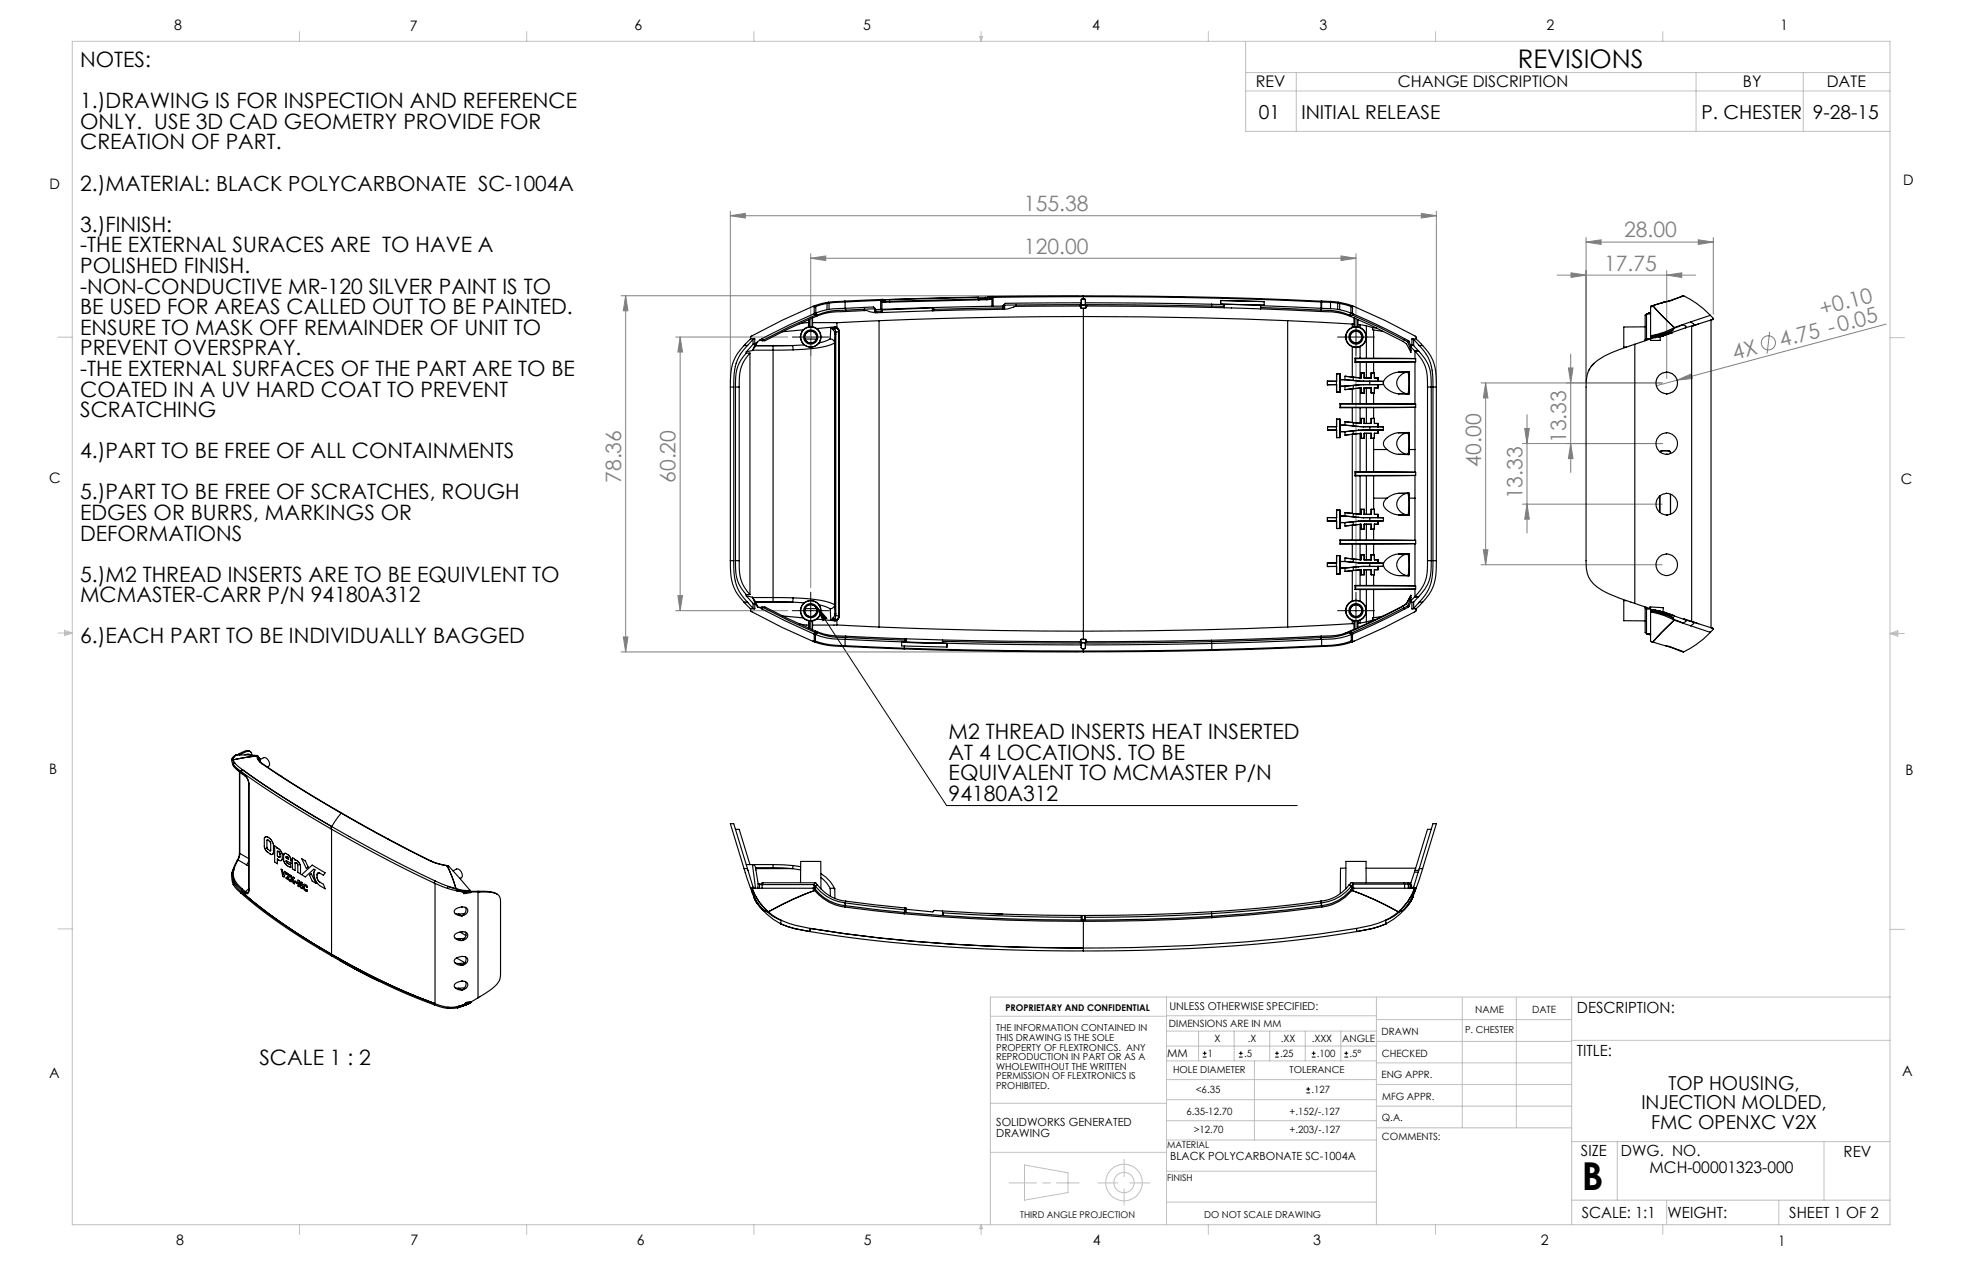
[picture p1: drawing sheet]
<svg xmlns="http://www.w3.org/2000/svg" width="432mm" height="279mm" viewBox="0 0 432 279" stroke-linecap="round" stroke-linejoin="round" font-family="sans-serif">
<defs><g id="words">
<text font-size="8.5" x="348.1" y="261.8">B</text>
<text font-size="5.6" x="334.1" y="15">REVISIONS</text>
<g font-size="4.7">
<text x="17.6" y="14.7">NOTES:</text>
<text x="17.6" y="23.8">1.)DRAWING IS FOR INSPECTION AND REFERENCE</text>
<text x="17.6" y="28.3">ONLY. USE 3D CAD GEOMETRY PROVIDE FOR</text>
<text x="17.6" y="32.9">CREATION OF PART.</text>
<text x="17.6" y="42">2.)MATERIAL: BLACK POLYCARBONATE SC-1004A</text>
<text x="17.6" y="51">3.)FINISH:</text>
<text x="17.6" y="55.5">-THE EXTERNAL SURACES ARE TO HAVE A</text>
<text x="17.6" y="60.1">POLISHED FINISH.</text>
<text x="17.6" y="64.6">-NON-CONDUCTIVE MR-120 SILVER PAINT IS TO</text>
<text x="17.6" y="69.1">BE USED FOR AREAS CALLED OUT TO BE PAINTED.</text>
<text x="17.6" y="73.7">ENSURE TO MASK OFF REMAINDER OF UNIT TO</text>
<text x="17.6" y="78.2">PREVENT OVERSPRAY.</text>
<text x="17.6" y="82.7">-THE EXTERNAL SURFACES OF THE PART ARE TO BE</text>
<text x="17.6" y="87.2">COATED IN A UV HARD COAT TO PREVENT</text>
<text x="17.6" y="91.8">SCRATCHING</text>
<text x="17.6" y="100.8">4.)PART TO BE FREE OF ALL CONTAINMENTS</text>
<text x="17.6" y="109.9">5.)PART TO BE FREE OF SCRATCHES, ROUGH</text>
<text x="17.6" y="114.4">EDGES OR BURRS, MARKINGS OR</text>
<text x="17.6" y="118.9">DEFORMATIONS</text>
<text x="17.6" y="128">5.)M2 THREAD INSERTS ARE TO BE EQUIVLENT TO</text>
<text x="17.6" y="132.5">MCMASTER-CARR P/N 94180A312</text>
<text x="17.6" y="141.6">6.)EACH PART TO BE INDIVIDUALLY BAGGED</text>
<text x="208.8" y="162.6">M2 THREAD INSERTS HEAT INSERTED</text>
<text x="208.8" y="167.1">AT 4 LOCATIONS. TO BE</text>
<text x="208.8" y="171.7">EQUIVALENT TO MCMASTER P/N</text>
<text x="208.8" y="176.2">94180A312</text>
<text x="57.1" y="234.2">SCALE 1 : 2</text>
</g>
<g font-size="4.7" fill="#808080">
<text x="225.3" y="46.4">155.38</text>
<text x="357.4" y="52.2">28.00</text>
<text x="225.3" y="55.8">120.00</text>
<text x="353" y="59.5">17.75</text>
<text x="400.9" y="69.4" transform="rotate(-15 400.9 69.4)">+0.10</text>
<text x="392.1" y="76.4" transform="rotate(-15 392.1 76.4)">4.75 -0.05</text>
<text x="381.8" y="79.2" transform="rotate(-15 381.8 79.2)">4X</text>
<text x="344.7" y="97.5" transform="rotate(-90 344.7 97.5)">13.33</text>
<text x="136.7" y="106.2" transform="rotate(-90 136.7 106.2)">78.36</text>
<text x="148.7" y="106.2" transform="rotate(-90 148.7 106.2)">60.20</text>
<text x="325.9" y="102.6" transform="rotate(-90 325.9 102.6)">40.00</text>
<text x="335.1" y="109.8" transform="rotate(-90 335.1 109.8)">13.33</text>
</g>
<g font-size="4.2">
<text x="277" y="26.1">01</text>
<text x="286.4" y="26.1">INITIAL RELEASE</text>
<text x="374.4" y="26.1">P. CHESTER 9-28-15</text>
<text x="367.2" y="239.8">TOP HOUSING,</text>
<text x="361.2" y="244.1">INJECTION MOLDED,</text>
<text x="363.4" y="248.3">FMC OPENXC V2X</text>
</g>
<g font-size="3.5">
<text x="276.4" y="19.1">REV</text>
<text x="307.7" y="19.1">CHANGE DISCRIPTION</text>
<text x="383.6" y="19.1">BY</text>
<text x="402" y="19.1">DATE</text>
<text x="363" y="258.1">MCH-00001323-000</text>
</g>
<g font-size="3.4">
<text x="347.1" y="222.9">DESCRIPTION:</text>
<text x="347.1" y="232.3">TITLE:</text>
<text x="347.9" y="254.3">SIZE</text>
<text x="356.7" y="254.4">DWG. NO.</text>
<text x="405.7" y="254.5">REV</text>
<text x="348.1" y="267.9">SCALE: 1:1</text>
<text x="367" y="268">WEIGHT:</text>
<text x="393.8" y="267.9">SHEET 1 OF 2</text>
</g>
<g font-size="3.2">
<text x="38.3" y="6.7">8</text>
<text x="90.2" y="6.7">7</text>
<text x="139.7" y="6.5">6</text>
<text x="190" y="6.5">5</text>
<text x="240.4" y="6.5">4</text>
<text x="290.4" y="6.7">3</text>
<text x="340.4" y="6.5">2</text>
<text x="391.9" y="6.7">1</text>
<text x="10.9" y="41.6">D</text>
<text x="418.9" y="40.7">D</text>
<text x="10.9" y="106.3">C</text>
<text x="418.4" y="106.4">C</text>
<text x="10.8" y="170.2">B</text>
<text x="419.4" y="170.6">B</text>
<text x="10.8" y="237.2">A</text>
<text x="418.6" y="236.8">A</text>
<text x="38.8" y="273.8">8</text>
<text x="90.4" y="273.8">7</text>
<text x="140.2" y="273.8">6</text>
<text x="190.1" y="273.9">5</text>
<text x="240.5" y="273.8">4</text>
<text x="289" y="273.9">3</text>
<text x="339.1" y="273.8">2</text>
<text x="391.4" y="274.1">1</text>
</g>
<g font-size="2.5">
<text x="256.9" y="232.6">MM</text>
<text x="219.3" y="247.7">SOLIDWORKS GENERATED</text>
<text x="219.3" y="250.2">DRAWING</text>
<text x="257.5" y="255.3">BLACK POLYCARBONATE SC-1004A</text>
</g>
<text font-size="2.4" x="257.4" y="222.3">UNLESS OTHERWISE SPECIFIED:</text>
<g font-size="2.2">
<text x="257.3" y="226">DIMENSIONS ARE IN MM</text>
<text x="304.1" y="227.7">DRAWN</text>
<text x="324.7" y="222.9">NAME</text>
<text x="337.2" y="222.9">DATE</text>
<text x="265.8" y="232.6">1</text>
<text x="267.3" y="229.2">X</text>
<text x="273.8" y="232.6">.5</text>
<text x="274.7" y="229.2">.X</text>
<text x="281.7" y="232.6">.25</text>
<text x="281.9" y="229.2">.XX</text>
<text x="288.7" y="229.2">.XXX</text>
<text x="289.8" y="232.6">.100</text>
<text x="295.4" y="229.2">ANGLE</text>
<text x="297" y="232.6">.5°</text>
<text x="304.1" y="232.6">CHECKED</text>
<text x="304" y="237.2">ENG APPR.</text>
<text x="261.1" y="245.2">6.35-12.70</text>
<text x="263.2" y="240.4">&lt;6.35</text>
<text x="283.8" y="245.2">+.152/-.127</text>
<text x="288.6" y="240.4">.127</text>
<text x="304.2" y="241.9">MFG APPR.</text>
<text x="262.7" y="249.3">&gt;12.70</text>
<text x="283.8" y="249.3">+.203/-.127</text>
<text x="304.1" y="246.7">Q.A.</text>
<text x="304.1" y="250.9">COMMENTS:</text>
</g>
<g font-size="2.1">
<text x="219.2" y="226.9">THE INFORMATION CONTAINED IN</text>
<text x="322.4" y="227.3">P. CHESTER</text>
<text x="219.2" y="229">THIS DRAWING IS THE SOLE</text>
<text x="219.2" y="231.1">PROPERTY OF FLEXTRONICS. ANY</text>
<text x="219.2" y="233.2">REPRODUCTION IN PART OR AS A</text>
<text x="219.2" y="235.3">WHOLEWITHOUT THE WRITTEN</text>
<text x="219.2" y="237.5">PERMISSION OF FLEXTRONICS IS</text>
<text x="219.2" y="239.6">PROHIBITED.</text>
<text x="258.2" y="236.1">HOLE DIAMETER</text>
<text x="283.8" y="236.1">TOLERANCE</text>
<text x="265" y="268">DO NOT SCALE DRAWING</text>
</g>
<g font-size="2">
<text x="221.3" y="222.3">PROPRIETARY AND CONFIDENTIAL</text>
<text x="256.9" y="252.6">MATERIAL</text>
<text x="256.9" y="259.7">FINISH</text>
<text x="224.5" y="267.9">THIRD ANGLE PROJECTION</text>
</g>
</g></defs>
<g fill="none" stroke="#808080" stroke-width=".22">
<path d="M160.7 47.5l3.3-.6v1.1zM160.7 46.5v37.7M160.7 47.5h155.4M178.4 56.8l3.3-.5v1zM178.4 55.8v73.5M178.4 56.8h120M295.1 56.3l3.3 .5-3.3 .5zM298.4 55.8v73.5M312.8 46.9l3.3 .6-3.3 .5zM316.1 46.5v37.7M349.1 53.3l3.3-.5v1zM349.1 52.3v31.9"/>
<path d="M349.1 53.3h28M366.8 59.5v23.7M373.8 52.8l3.3 .5-3.3 .5zM377.1 52.3v16.8M136.7 65.1h100.7M137.7 65.1v78.3M137.7 65.1l.5 3.3h-1zM148.7 74.1h24.7M149.7 74.1v60.2M149.7 74.1l.5 3.4h-1zM342.7 60.5h30.5M345.7 77.9v26"/>
<path d="M345.8 60l3.3 .5-3.3 .5zM366.8 60.5l3.3-.5v1zM389.5 73l-.6 4.8M415.1 71.3l-50.6 13.6M326 84.2h39.8M327 84.2l.5 3.4h-1zM327 84.2v40M335.1 97.6h30.7M335.6 94.3h1l-.5 3.3zM336.1 91.2v26.1M345.2 80.9h1l-.5 3.3zM345.7 97.6l.5 3.3h-1z"/>
<path d="M369.1 83.6l3.1-1.3 .2 1zM335.1 110.9h30.7M336.1 110.9l.5 3.3h-1zM148.7 134.3h24.7M149.2 131h1l-.5 3.3zM326 124.2h39.8M326.5 120.9h1l-.5 3.3zM136.7 143.4h100.7M137.2 140.1h1l-.5 3.3z"/>
<circle cx="389.2" cy="75.4" r="1.56"/>
</g>
<g fill="none" stroke="#000" stroke-width=".22">
<path d="M175.9 74.1h5M178.4 71.6v5M295.9 74.1h5M298.4 71.6v5M175.9 134.3h5M178.4 131.8v5M179.7 133.5l28.6 43.7h77.2M179.7 133.5l2.3 2.5-.9 .6zM295.9 134.3h5M298.4 131.8v5M264.7 232.6h.8M264.7 231.7h.8"/>
<path d="M265.1 231.3v.8M272.7 232.6h.8M272.7 231.7h.8M273.1 231.3v.8M280.6 232.6h.9M280.6 231.7h.9M281 231.3v.8M287.5 239.6h.8M287.9 239.2v.8M288.7 232.6h.8M288.7 231.7h.8M289.1 231.3v.8"/>
<path d="M295.9 232.6h.8M295.9 231.7h.8M296.3 231.3v.8M287.5 240.4h.8"/>
</g>
<g fill="none" stroke="#c0c0c0" stroke-width=".22">
<path d="M15.9 9.1h400.1v260.3h-400.1zM65.9 6.9v2.2M115.9 6.9v2.2M165.9 6.9v2.2M215.6 8h.6l-.3 1.1zM215.7 8l.2 1.1M215.9 6.9v2.2M216 8l-.1 1.1M265.9 6.9v2.2M274.1 9.1v19.8h141.9M274.1 16h141.9M285.3 16v12.9"/>
<path d="M315.9 6.9v2.2M365.9 6.9v2.2M373.3 16v12.9M396.9 16v12.9M274.1 20h141.9M12.7 74.2h3.2M416 74.3h3.1M12.7 139.3h3.2M14.2 139l1.7 .3M14.2 138.7l1.7 .6-1.7 .5zM15.9 139.3l-1.7 .2M416 139.4h3.1"/>
<path d="M416 139.4l1.7-.6v1.1zM416 139.4l1.7 .2M417.7 139.1l-1.7 .3M12.7 204.4h3.2M256.7 219.4v50M302.9 219.5v49.9M321.8 219.5v28.6M333.7 219.5v28.6M345.9 219.4v50M416 204.5h3.1M416 219.4h-198v50M218 223.6h38.7"/>
<path d="M256.7 226.9h46.2M256.7 230.1h46.2M256.7 223.5h46.2M256.7 233.4h46.2M256.7 237.5h46.2M263.8 226.9v6.5M271.6 226.9v6.5M276.1 233.4v17.4M279.4 226.9v6.5M287.3 226.9v6.5M295.1 226.9v6.5M302.9 233.8h43"/>
<path d="M302.9 229.1h43M302.9 224.3h43M302.9 238.6h43M345.9 228.9h70.1M218 253.5h38.7M218 242.7h38.7M225.5 256.3l9.5 1.7v4.4l-9.5 1.6zM247.4 255.1v3.7M256.7 257.7h46.2M256.7 250.8h46.2M256.7 241.9h46.2M256.7 246.6h46.2"/>
<path d="M302.9 248.1h43M302.9 243.4h43M345.9 251.2h70.1M355.9 251.2v12.8M401.4 251.2v12.8M65.9 269.4v2.2M115.9 269.4v2.2M165.9 269.4v2.2M215.9 269.4v2.2M215.9 269.4l.3 .9h-.6zM222.1 260.2h6M229.5 260.2h1.7"/>
<path d="M232.5 260.2h5M241.6 260.2h4.4M247.4 261.5v3.6M248.7 260.2h4.3M256.7 264.5h46.2M265.9 269.4v2.2M315.9 269.4v2.2M345.9 264h70.1M365.9 269.4v2.2M366.8 264v5.4M391.5 264v5.4"/>
<circle cx="366.8" cy="84.2" r="2.37"/>
<circle cx="247.4" cy="260.2" r="4"/>
<circle cx="247.4" cy="260.2" r="2.24"/>
</g>
<g fill="none" stroke="#000" stroke-width=".22" stroke-dasharray="15.2 1.3 1.3 1.3">
<path d="M175.9 74.1h-1.5M178.4 76.6v1.6M178.4 71.6v-1.5M180.9 74.1h1.6M295.9 74.1h-1.5M298.4 76.6v1.6M298.4 71.6v-1.5M300.9 74.1h1.6M175.9 134.3h-1.5M178.4 136.8v1.6M178.4 131.8v-1.5M180.9 134.3h1.6"/>
<path d="M295.9 134.3h-1.5M298.4 136.8v1.6M298.4 131.8v-1.5M300.9 134.3h1.6"/>
</g>
<path d="M179.7 133.5l2.3 2.5-.9 .6z" fill="#000"/>
<g fill="#808080">
<path d="M369.1 83.6l3.1-1.3 .2 1z"/>
<path d="M178.4 56.8l3.3-.5v1zM295.1 56.3l3.3 .5-3.3 .5zM160.7 47.5l3.3-.6v1.1zM312.8 46.9l3.3 .6-3.3 .5z"/>
<path d="M326.5 120.9h1l-.5 3.3zM327 84.2l.5 3.4h-1z"/>
<path d="M345.2 80.9h1l-.5 3.3zM345.7 97.6l.5 3.3h-1zM335.6 94.3h1l-.5 3.3zM336.1 110.9l.5 3.3h-1z"/>
<path d="M149.7 74.1l.5 3.4h-1zM149.2 131h1l-.5 3.3z"/>
<path d="M137.7 65.1l.5 3.3h-1zM137.2 140.1h1l-.5 3.3z"/>
<path d="M349.1 53.3l3.3-.5v1zM373.8 52.8l3.3 .5-3.3 .5zM345.8 60l3.3 .5-3.3 .5zM366.8 60.5l3.3-.5v1z"/>
</g>
<g fill="none" stroke="#000" stroke-width=".25">
<path d="M163.8 76a9.9 9.9 0 0 0-3.1 7.9v1.3M163.8 76h.7M164.2 77.7a8.9 8.9 0 0 0-2.3 7.5M164.2 77.4v.3M164.2 77.7h.8M164.5 76a10 10 0 0 0-3 8.2v1M165 77.7a9 9 0 0 0-2.3 7.5M165 77.7v53.1M165.2 74.6l-1.4 1.4M165.2 74.6h.9M165.6 77.1l-1.4 .3M165.6 77h4.5"/>
<path d="M165.6 77v.1M165.7 74.7v1.1M165.7 74.7l-1.2 1.3M165.7 75.8l-1.5 1.6M166.1 75.6l-.4 .2M166.1 74.6l-.4 .1M166.1 74.6v1M166.3 76.1l-.7 .9M166.3 76.1h3.8M166.3 76h8.1M166.3 76v.1M166.3 75.5l-.2 .1"/>
<path d="M166.7 75.3l-.4 .7M167.2 74.8l.5 .2M167.7 74.5l-1.4 1.1-.7 1.5M167.7 74.5l.2 .3M167.9 74.8l-.2 .2M170.1 76.1v.9M170.1 77v54.5M174.4 76l-4.3 .1M174.4 76l.2 1M174.6 77h-4.5M176.8 72.6a2.26 2.26 0 0 0 .2 3.3M176.8 72.6l-4.6 .4"/>
<path d="M177 75.9l-2.6 .1M177.2 74.6a1.34 1.34 0 0 0 1.2 .9 1.34 1.34 0 0 0 1.3-.9M177.2 74.6a1.33 1.33 0 0 1 1.2-1.7 1.33 1.33 0 0 1 1.3 1.7M177.2 74.6h2.5M178 71.9l-1.2 .7M178 71.9h.1M178 71v.9M178 71l-2.1 .2M178 70.3v.7M178.1 71.9h.7M178.1 70.3v1.6M178.8 70v1.9"/>
<path d="M178.8 69.9v1.1M178.8 71.9l1 .4M178.8 71.9h.1M178.8 71v.9M178.8 71h5.4M178.8 67.4l-6.7 3.1-6.6 3.4-.3 .2v.5M178.8 67.4l.4 .2M179.1 69l-5.1 2.3-6.3 3.2M179.1 69l.2 .4M179.1 69h.1M179.2 67.6v1.4M179.3 67.2l.2 .2"/>
<path d="M179.3 67.2l-.5 .2M179.3 67.2h.1M179.3 67.2l-.1 .1M179.3 69.4l-5.7 2.6-5.7 2.8M179.3 69.4l.2 .1M179.3 69h.1M179.3 69h-.2M179.4 68.9l.5 .4M179.4 68.9h.1M179.5 67.4l-.3 .2M179.5 69.6l-6.3 2.9-4.9 2.5h-.6M179.5 69.5v.1"/>
<path d="M179.5 67.4v1.5M179.5 67.4h.1M179.8 72.3a2.26 2.26 0 0 1 .4 3.1M179.9 69.3l-.4 .2M179.9 69.3v.2M179.9 69.5l-.4 .1M179.9 69.3h.1M180.2 75.4a2.24 2.24 0 0 1-3.2 .5M181.8 66.6l-2.5 .6M181.8 66.6l.2 .2M182 66.8l-2.5 .6M182 66.8v1.3"/>
<path d="M182.3 66.5l.2 .2M182.3 66.5l-.5 .1M182.5 66.7l-.5 .1M182.5 66.7v1.4M182.7 74.5l.1 .1a1.07 1.07 0 0 1 .9 .8M182.7 74.5l-.6 .4-1.9 .5M182.8 72.1l.5 .4M182.8 72.1l.9 .2M182.8 72.1h.7M182.8 72.1l-.1 2.4M183.3 72.5l.5 .7M183.5 72.1l.2 .2"/>
<path d="M183.7 72l.6 .4 .3 .5M183.7 72l-.2 .1M183.7 72l.7 .3 .3 .7M183.7 72h.1M183.7 75.4l-1.7 .7-2 .4-5.4 .5M183.7 75.4v.2M183.7 75.6v57.3M183.7 72.3l-.4 .2M183.7 72.3l.2 .7M183.8 73.2v.1M183.8 71.9l-.1 .1M183.8 71.9l.4 .1"/>
<path d="M183.8 71.9l-4 .4M183.8 73.3v.2M183.8 73.5h.1M183.8 73.5l-.1 2.1M183.8 73.5v61.5M183.9 73l-.1 .2M183.9 73v.1M183.9 73.1l-.1 .2M183.9 73.1v62.3M184.2 72l.5 .6v.4M184.2 71v1M184.6 72.9l.1 .2v-.1"/>
<path d="M184.6 72.9l-.7 .2M184.7 73h.1M184.7 73v62.5M185.9 66.2l-3.6 .3M185.9 66.2l.1 .2M186 66.4l-3.5 .3M186 66.4v1.4M186 67.8a16.1 16.1 0 0 0-6.6 1.1M186 67.8l.1 .4M186 67.8h.1M186 67.8l6.3-.3 .3 .4M186.1 68.2a14.2 14.2 0 0 0-6.2 1.1"/>
<path d="M186.1 68.5l-1 .1a13.1 13.1 0 0 0-5.2 .9M186.1 68.2v.3M186.1 68.2h.1M190.2 68l-4.1 .2M190.2 68.3l-4.1 .2M190.2 68.3h.5l2 .5M190.2 68h.1M190.2 68v.3M190.2 68.3h.1M192.5 67.9l-2.3 .1M192.5 67.9v.6M192.6 67.9h.1"/>
<path d="M192.6 67.9h-.1M192.6 67.9l.1 .1M192.7 68.5h-.2M192.7 68.5v.3M192.7 68v.4l-.2 .1M193.5 70.6l-9.3 .4M193.5 70.6v67.3M193.8 65.9l-7.9 .3M193.8 66.1l-7.8 .3M193.8 66.1v2M193.9 68.5v.3M193.9 68.5h-1.2"/>
<path d="M193.9 68.8h-1.2M194 66.1h-.2M194 66.1l.1 .3M194 66.1h.1M194.1 66.4h.1M194.1 66.4l.3 .1M194.1 66.4v1.7M194.1 65.9l-.1 .2M194.1 65.9v.2M194.1 66.1h-.1M194.1 66.1l.1 .2M194.2 66.3h.2"/>
<path d="M194.2 66.3l-.1 .1M194.2 68.2l-.3 .3M194.2 68.8h-.3M194.2 68.2v.6M194.2 65.9h-.4v.2M194.2 65.9h.4M194.2 65.9h-.1M194.2 65.9v.1M194.2 66l-.1 .1M194.2 66l.2 .3M194.4 66.5h.4M194.4 66.3v.2"/>
<path d="M194.6 65.9h.2M194.6 65.9l-.4 .1M194.6 65.9l.2 .4M194.8 66.3v.2M194.8 66.3h-.4M194.8 65.9l.1 .4M194.9 66.3v.2M194.9 66.3h-.1M194.9 66.5h-.1M195.8 65.9v.4M195.8 65.9h-1M195.8 66.3h-.9"/>
<path d="M195.8 66.3v.2M195.8 66.5h-.9M205.2 67.7l.3 .2v.5M205.2 67.7l-11 .5M205.2 67.7v.7M205.2 68.4l-11 .4M205.5 68.4h-.3M215.3 65.4l-19.5 .5M215.3 65.4v.4M215.3 65.4h1.6M215.3 65.8l-19.5 .5M215.3 65.8v.2"/>
<path d="M215.3 66l-19.5 .5M215.5 65.8v.2M215.5 65.8h-.2M215.5 66h-.2M216.9 65.4v.3M216.9 65.7l-1.4 .1M217.2 65.7h-.3M217.2 65.7h.1M217.2 65.7l-1.7 .1M217.2 65.7v.2M217.2 65.9l-1.7 .1M217.2 65.9h.1"/>
<path d="M217.3 65.3l-.4 .1M217.3 65.3l-.1 .4M217.3 65.3h.1M217.4 65.3h.7M217.4 65.3h-.1M217.4 65.3h.1M217.4 65.3l.8 .2M217.4 65.3l-.2 .4M218.1 65.3l.1 .1M218.1 65.3l.1 .2M218.2 65.5l-.3 .2h-.7M218.2 65.4v.1"/>
<path d="M218.2 65.5l-.2 .3-.8 .1M218.2 65.5h.1M218.3 65.2h.1M218.3 65.2v.2M218.3 65.4h-.1M218.3 65.4v2M218.5 65.2h.1M218.5 65.2l.1 .2M218.5 65.2h-.7M218.6 65.4v2M218.6 65.4h-.3M220.7 67.3l-28 .7"/>
<path d="M220.7 67.3v.4M220.7 67.7l-15.2 .4M220.7 68l-15.2 .4M220.7 67.7v.3M220.8 67.3v.3l.3 .1M220.8 67.3h-.1M220.9 67.1l-.1 .2M220.9 67.1h.1M220.9 67.1h.2M221.1 67.7h-.4M221.1 67.1v.6M223.6 67.1h-2.5"/>
<path d="M223.6 67.4h-.2a5.4 5.4 0 0 1-2.7 .6M223.6 67.1v.3M237.6 67.3l.2 .3M237.8 67.6l.2 .3M237.8 67.6l.2 .2M238 67l-14.4 .1M238 67h.1M238 66.9v.1M238 66.6l-16.8 .1-.3 .4M238 66.6v.3M238 66.6h.1M238 66v.9"/>
<path d="M238 67v.3l-14.4 .1M238 66.9l.2 .2M238 66.9h.1M238 67l.2 .1M238 67.9h.8M238 67.8h.8M238 67.8v.1M238.2 67.1h.5M238.2 65.8l-.2 .2M238.2 65.8h.5M238.2 65.8h.1M238.2 67.1h.1"/>
<path d="M238.4 65.1l29.7 .3 22.7 .9M238.4 65.1l-19.9 .1M238.4 65.3l29.7 .3 22.6 .8M238.4 65.1v.2M238.4 67.9v1.7M238.4 69.6l-25.1 .3-19.8 .7M238.4 65.3l-19.8 .1M238.4 65.3v.5M238.4 69.6a1056.2 1056.2 0 0 1 45 1M238.4 69.6v69.3M238.7 65.8l.2 .2M238.7 67.1h.1"/>
<path d="M238.7 65.8h.1M238.8 67.8v.1M238.9 67l-.2 .1M238.9 67h.1M238.9 67v.3l27.7 .3M238.9 66.9l-.2 .2M238.9 66.9h.1M238.9 66v.9M238.9 66.6h.1M238.9 66.6v.3M238.9 66.6l27.8 .3M238.9 66.9v.1"/>
<path d="M238.9 67l27.7 .3M239 67.6l-.2 .3M239 67.6l-.2 .2M239.2 67.3l-.2 .3M266.6 67.3v.3M266.6 67.6l2.8 .1M266.6 67.3l2.8 .1M266.7 66.9l-.1 .4M266.7 66.9h.1M266.7 66.9l2.6 .1 .1 .4M268.6 66.1v.8M268.6 66.1l9.6 .3v.8l-9.6-.3"/>
<path d="M269.4 67.7l8 .3M269.4 67.4v.3M277.4 67.7l13.3 .5M277.4 68l13.3 .5M283.4 70.6l14.2 .7M283.4 70.6v67.3M290.7 66.4v1.4M290.7 66.4h.2M290.7 68.5l1.3 .1a12.8 12.8 0 0 1 4.9 .9M290.7 68.2v.3M290.7 68.2h.1M290.7 68.2a14.2 14.2 0 0 1 6.2 1.1"/>
<path d="M290.8 66.2l-.1 .2M290.8 66.2h.1M290.8 67.8l-13.2-.5-.2 .1v.6M290.8 67.8l-.1 .4M290.8 67.8h.1M290.8 67.8a16 16 0 0 1 6.6 1.1M290.9 66.4l1.9 .1M290.9 66.4v1.4M290.9 66.2l2 .1M290.9 66.2v.2M292.8 66.5l1.6 .2M292.8 66.5v1.4"/>
<path d="M292.9 66.3l1.6 .2M292.9 66.3h.1M292.9 66.3l-.1 .2M294.4 66.7l.4 .1M294.4 66.7v1.4M294.8 66.8l2.5 .6M294.8 66.8v1.3M295 66.6l2.5 .6M295 66.6l-.2 .2M295 66.6l-.5-.1-.1 .2M296.9 69.3v.2M296.9 69.5l.4 .1"/>
<path d="M296.9 69.3h.1M297 69.3l.3 .2M297.3 67.4v1.5M297.3 67.4h.1M297.3 69.6l5.1 2.3 6.4 3.2 .7 .6 1 1.8v-.4M297.3 69.5v.1M297.3 67.4l.4 .2M297.4 68.9l-.5 .4M297.4 68.9h.1M297.5 68.9h.1M297.5 68.9l-.5 .4M297.5 69h.1"/>
<path d="M297.5 69l.3 .1M297.5 67.2h.1M297.5 67.2l-.2 .2M297.6 67.2h.1M297.6 67.2l-.3 .2M297.6 67.2l.4 .2M297.6 72a2.3 2.3 0 0 0-1.5 2.1 2.3 2.3 0 0 0 1.5 2.2M297.6 71.3h.4M297.6 71.3v.7M297.6 76.3v6.6M297.7 69.3l5.7 2.6 5.6 2.9M297.7 69.3l-.4 .2"/>
<path d="M297.7 67.6v1.4M297.8 69.1l5.2 2.3 6.1 3.1M297.8 69.1l-.1 .2M298 67.4l-.3 .2M298 67.4a115.8 115.8 0 0 1 13.6 6.6l.1 .6M298 71.9l-.4 .1M298 71.9h.1M298 71.3v.6M298 69.9v1.4M298.1 71.9h.7M298.1 70v1.9M298.2 78.8h1.1"/>
<path d="M298.2 78.8l.1 .1M298.2 78.8v.9M298.3 78.9h13.3M298.3 79.6l-.1 .1M298.3 79.6h13.3M298.3 78.9v.7M298.8 70.3v1.6M298.8 70.3v1.1M298.8 71.9h.1M298.8 71.9l.5 .1M298.8 71.4v.5M298.8 71.4l.5 .1"/>
<path d="M299.3 72a2.3 2.3 0 0 1 1.4 1.9M299.3 76.3l-.9 .1-.8-.1M299.3 78.8h1.4M299.3 71.5l1.4 .2M299.3 79.7h-1.1M299.3 71.5v.5M299.3 76.3v2.5M299.3 79.7v3.4M300.7 73.9v.5M300.7 74.4a2.3 2.3 0 0 1-1.4 1.9M300.7 79.7h-1.4M300.7 78.8h1.6"/>
<path d="M300.7 79.7h1.6M300.7 71.7l1.4 .4M300.7 71.7v2.2M300.7 74.4v4.4M300.7 79.7v3.5M302.1 72.1v.5l2.4 .3M302.1 72.1l.9 .1M302.3 78.8l9.1 .1M302.3 72.6v6.2M302.3 79.7v2.4M309 74.8l.8 .4M309.1 74.5l-.1 .3"/>
<path d="M309.1 74.5l.8 .4M309.8 75.2l.7 1.9M309.9 74.9l.2 .2M309.9 74.9l-.1 .3M310.1 75.1l.3 1.2M310.1 75.1l-.3 .1M310.4 75.9h.3M310.4 76.3l.1 .8M310.4 76.3l.9 .8M310.7 74.6l.4 .1M310.7 75.9l.4 .1M310.7 74.6h1"/>
<path d="M310.7 74.6v1.3M311.1 74.7l1.3 1.3M311.1 74.7v1.3M311.1 76l1 1.1M311.3 77.1l.1 .2M311.3 77.1h.8M311.4 79.6l-9.1 .1M311.4 77.3v1.6M311.4 79.6v9.3M311.4 78.9h.2M311.4 77.3h.1M311.4 77.3a9.1 9.1 0 0 1 2.8 7.9"/>
<path d="M311.4 77.3h.8M311.6 78.9v.7M311.6 79.6h-.2M311.7 74.6l1.4 1.4M312.1 77.1l.1 .2M312.2 77.3a9.1 9.1 0 0 1 2.8 7.9M312.4 76a10 10 0 0 1 3 8.2v1M312.4 76h.7M313.1 76a9.9 9.9 0 0 1 3 7.8v1.4M350.8 79.9v.1M359.8 75.7l-.8 .3a22.7 22.7 0 0 0-8.3 4 6 6 0 0 0-1.6 5.2v38.1a6.3 6.3 0 0 0 3.6 6.6 44 44 0 0 0 7.1 2.9M359.8 75.7v57.1"/>
<path d="M362.1 71.9h-4.7v4.5h.6M362.1 74.8v.2M362.4 69.1v5.4M362.4 69.1l-.3 .2v5.5M362.4 69.1h.1M362.4 74.5v.4M362.4 74.5h.9M362.4 74.5l-.3 .3M362.4 69.1h.9M362.7 69l-.3 .1M362.7 69h.6M362.7 69h.1"/>
<path d="M362.8 68.9l-.1 .1M362.8 68.9h.1M363.3 74.6l-3.5 1.1M363.3 74.4h.1M363.3 74v.2M363.3 73.9v.1M363.3 73.9h.5M363.3 68.8l-.5 .1M363.7 67.2h.1M363.7 67.2l-.1 .2-.3 .2M363.7 67.2l-.4 .2M363.8 67.2l-.5 .2v6.5"/>
<path d="M363.8 67.2l4.6 4.9M363.8 67.2h.1M363.8 67.2l4.7 4.9M363.8 67.2h-.1M363.8 73.9l.1 .2M363.8 73.9l-.5 .1M364.2 73.8l-.4 .1M364.2 73.8l.1 .2M364.3 74.3l-1 .1M364.3 74.1v.2M364.3 74.1h.1M364.3 74.1l-1 .3"/>
<path d="M364.3 74v.1M364.3 74l-1 .2M365.1 74.1l-.8 .2M365.1 73.8l-.8 .2M365.1 73.9l-.8 .2M365.1 73.9v.2M365.1 73.8v.1M365.1 74.1h.1M365.2 73.6l.1 .2M365.2 73.6l-1 .2M365.3 74.1h-.2M365.3 73.8h-.2"/>
<path d="M365.3 74.1h.1M365.3 73.8h.1M365.3 73.8v.1M365.3 73.9h-.2M365.3 73.9v.2M365.4 74.1v.8h-2.1v-.7M365.4 74.1h.1M365.4 73.7l-.1 .1M365.7 73.9l-.4 .2M365.7 73.9h.1M365.7 73.7h-.3M365.7 73.7h.1"/>
<path d="M365.7 73.7l-.4 .2M365.7 73.7v.2M365.8 73.6h.2M365.8 73.6l-.4 .1M365.8 73.6h.1M365.8 73.9h-.1M365.8 73.9h.1M365.8 73.6l-.1 .1M365.8 73.6v.1M365.8 73.7h-.1M365.8 73.7v.2M365.9 66.6h.1"/>
<path d="M365.9 66.6h-.1M365.9 66.6l-2.1 .6M366 66.6l-2.2 .6M366 73.6l.4 .1M366 73.6h.1M366 73.6l-.2 .1M366 73.6h-.2M366.1 73.8l-.3 .1M366.1 73.8h.1M366.1 66.5h.2M366.1 66.5l-.2 .1M366.3 66.5l-.3 .1"/>
<path d="M366.3 73.6h-.3M366.3 73.6l.1 .1M366.4 73.7l-.3 .1M366.5 73.3l1.5-.7 .4-.5a15.7 15.7 0 0 1-5.1 1.8M366.5 73.3l.1 .1M366.5 73.3l-1.3 .3M366.6 73.7l-.5 .1M366.6 73.5h.1M366.6 73.5l-.3 .1M366.6 73.4l-.6 .2M366.8 66.3h.2M366.8 66.3l-.7 .2"/>
<path d="M367 66.3l-.7 .2M367.2 66.3h-.4M367.2 66.3h.2M367.2 66.3h.1M367.2 66.2l.2 .1M367.2 66.2v.1M367.4 66.3h-.4M367.4 66.3h.1M368 73.1l-2.6 1 .8-.3M368.4 72.2l-.4 .6-1.4 .7M368.4 72.2h.1M368.5 72.1l-.1 .1"/>
<path d="M368.5 72.1v.1M370.4 65.1l-3.2 1.1M370.4 65.1l-.4 .1M370.4 65.1h.2M370.6 65.1l-3.2 1.2M370.6 65.1a20 20 0 0 1 5.8 4.3M370.9 72.1l.2-.1a.69 .69 0 0 0-1.1-.4l-1.5 .6M372.1 70.8l-3.6 1.3M372.1 70.8l.7 .5-.1 .3-6.5 2.2M373.8 71.3l-1.5 .5v64.9M376.4 69.4l-4.3 1.4M376.4 69.4l.6 .8"/>
<path d="M376.4 69.4h-.1M376.6 70.4v67.7M376.7 70.4l-4.1 1.2M377 70v.3h-.4M160.7 85.2h.8M160.7 85.2v38.1M161.5 85.2v38.1M161.9 85.2h.8M161.9 85.2v38.1M162.7 85.2v38.1M183.7 99.6v14.1M183.7 99.6h.1"/>
<path d="M183.8 99.1l-.1 .5M183.8 99.1v.5M183.8 99.1h.1M292.1 84.6h.1M292.1 83.9h2.1M292.1 83.9v.7M294.1 82.2v4.1M294.1 92.2v4.1M294.1 82.2h.1M294.1 82.2h.8M294.1 92.2h.1M294.1 92.2h.8"/>
<path d="M294.2 84.6h-2.1M294.2 92.2v1.7h-2v.7M294.2 94.6h-2M294.2 82.2v1.7M294.2 84.6l-.1 1.7M294.2 94.6v1.7M294.2 96.3h.7M294.2 96.3h-.1M294.2 92.2h.7M294.9 86.3h.1M294.9 82.2v4.1M294.9 92.2v4.1"/>
<path d="M294.9 82.2h-.7M294.9 96.3h-.8M294.9 83.5h.1M294.9 86.3h-.8M294.9 92.2h.1M294.9 93.5h.1M294.9 95h1.1M294.9 85h1.1M294.9 85h.1M294.9 95h.1M294.9 88.8h4.4M294.9 88.8l.1 .1"/>
<path d="M294.9 88.8v.9M295 88.9h16.6M295 89.6l-.1 .1M295 89.6h16.6M295 88.9v.7M296 93.5l3 .3M296 83.5l3 .3M296 95h.1M296 85h.1M296 93.5h.1M296 83.5h.1M296 93.5h-1.1"/>
<path d="M296 83.5h-1.1M296 93.5l1.8 .2M296 83.5l1.8 .2M296 82.8v.7M296 85v.7M296 92.8v.7M296 95v.7M296 92.8l1.8 .2M296 82.8l1.8 .2M296 82.8l3.3 .3M296 92.8l3.3 .3M297.6 85.6v3.2"/>
<path d="M297.6 89.7v3.2M297.6 95.6v17.3M297.8 94.8l-1.8 .2M297.8 83v.7M297.8 84.8v.7l-1.8 .2M297.8 93v.7M297.8 94.8v.7l-1.8 .2M297.8 93.7l1.2 .1M297.8 83.7l1.2 .1M297.8 84.8l-1.8 .2M297.8 83l1.7 .2M297.8 93l1.7 .2"/>
<path d="M299 94.7l-3 .3M299 84.7l-3 .3M299 94.7h.1M299 84.7h.1M299 93.8l1.1 .1M299 83.8l1.1 .1M299 94.7l-1.2 .1M299 93.8h.1M299 83.8h.1M299 84.7l-1.2 .1M299.3 88.8h1.4M299.3 83.1l.2 .1"/>
<path d="M299.3 93.1l.2 .1M299.3 89.7h-4.4M299.3 89.7v3.4M299.5 85.3l-.2 .1v3.4M299.5 92.1h.7M299.5 95.3l-.2 .1v8.4M299.5 82.1h.7M299.5 82.1v1.1M299.5 92.1v1.1M299.5 92.1h.1M299.5 93.2h.1M299.5 85.3v1.1"/>
<path d="M299.5 95.3v1.1M299.5 85.3l-3.5 .4M299.5 85.3h.1M299.5 86.4h.7M299.5 96.4h.7M299.5 95.3l-3.5 .4M299.5 86.4h.1M299.5 95.3h.1M299.5 96.4h.1M300.1 84.6l-1.1 .1M300.1 94.6l-1.1 .1M300.1 94.6h1.4"/>
<path d="M300.1 84.6h1.4M300.1 83.9h3.2M300.1 93.9h3.2M300.1 83.9h.1M300.1 84.6h.1M300.1 93.9h.1M300.1 94.6h.1M300.2 85.3v1.1M300.2 95.3v1.1M300.2 83.2h1.6M300.2 85.3h1.6M300.2 95.3h1.6"/>
<path d="M300.2 93.2h1.6M300.2 86.4h.1M300.2 85.3h.1M300.2 95.3h.1M300.2 96.4h.1M300.2 95.3h.5v8.5M300.2 85.3h.5v3.5M300.2 96.4h-.7M300.2 86.4h-.7M300.2 82.1v1.1M300.2 92.1v1.1M300.2 92.1h.1"/>
<path d="M300.2 93.2h.1M300.7 89.7h-1.4M300.7 89.7v3.5h-.5M300.7 83.2h-.5M300.7 88.8h1.6M300.7 89.7h1.6M300.7 83.2h1.1M301.5 94.6h1.8M301.5 84.6h1.8M301.5 83.9h-1.4M301.5 93.9h-1.4M301.5 83.9v.7"/>
<path d="M301.5 93.9v.7M301.8 82.1h.7M301.8 82.1v1.1M301.8 92.1v1.1M301.8 92.1h.7M301.8 93.2h.1M301.8 92.1h.1M301.8 82.1h.5M301.8 85.3v1.1M301.8 95.3v1.1M301.8 95.3h.1M301.8 96.4h.1"/>
<path d="M301.8 85.3h.1M301.8 86.4h.1M302.3 88.8l9.1 .1M302.3 98.9h2.9M302.3 89.7v2.4h.2M302.3 82.1h.2M302.5 85.3v1.1M302.5 95.3v1.1M302.5 96.4h.1M302.5 95.3h.1M302.5 86.4h-.7M302.5 96.4h-.7"/>
<path d="M302.5 85.3h.1M302.5 86.4h.1M302.5 86.4h-.2v2.4M302.5 96.4h-.2v7.4M302.5 82.1v1.1M302.5 92.1v1.1M302.5 93.2h.8M302.5 93.2h.1M302.5 92.1h.1M303.3 83.9h1.2M303.3 93.9h1.2M303.3 83.9h-1.8"/>
<path d="M303.3 93.9h-1.8M303.3 84.6v.7M303.3 94.6v.7M303.3 83.9h.1M303.3 95.3h.1M303.3 85.3h.1M303.3 93.9h.1M303.3 83.2v.7M303.3 93.2v.7M303.3 83.2h-.8M303.3 85.3h-.8M303.3 84.6h-3.2"/>
<path d="M303.3 95.3h-.8M303.3 94.6h-3.2M303.3 94.6h.1M303.3 84.6h.1M303.3 93.2h.1M304.5 84.6h-1.2M304.5 94.6h-1.2M304.5 83.9v.7M304.5 93.9v.7M305.2 98.9a4.5 4.5 0 0 0 2.6 1.1M307.8 86.6h.1M307.8 86.6l2.3 .1"/>
<path d="M307.8 95.2h-.4a4 4 0 0 0-2.9 2.1 1.55 1.55 0 0 0 .7 1.6M307.8 100h.1M307.8 100h2.3M307.8 100h1.9M307.8 95.2h1.9M307.8 86.6h1.9M307.8 81.9a3.5 3.5 0 0 0-3.3 2.3 3.6 3.6 0 0 0 3.3 2.4M307.8 81.9h1.9M309.7 100h.1M309.7 86.6h.1M309.7 81.9a2.38 2.38 0 0 0-2.3 2.3 2.38 2.38 0 0 0 2.3 2.4M309.7 95.2a2.38 2.38 0 0 0-2.3 2.4 2.38 2.38 0 0 0 2.3 2.4"/>
<path d="M309.8 86.6l.3 .1M309.8 100h.3M309.8 81.9h.1M309.8 95.2h.1M309.8 95.2h-.1M309.8 81.9h-.1M309.8 81.9l.1 .1M309.8 95.2l.1 .1M309.9 95.3l.2 2.3-.2 2.3M309.9 86.5l-.1 .1M309.9 99.9l-.1 .1M309.9 82l.2 2.2-.2 2.3"/>
<path d="M309.9 99.9h.3M309.9 86.5l.3 .1M310.1 81.8l.1 .1M310.1 81.8l-2.3 .1M310.1 95.1l.1 .1M310.1 95.1l-2.3 .1M310.1 81.8l-.3 .1M310.1 95.1l-.3 .1M310.2 86.6l-.1 .1M310.2 98.9h1.2M310.2 99.9l-.1 .1M310.2 81.9v4.7"/>
<path d="M310.2 95.2v4.7M310.2 95.2l-.3 .1M310.2 81.9l-.3 .1M311.4 89.6l-9.1 .1M311.4 89.6v14.3M311.4 88.9h.2M311.6 88.9v.7M311.6 89.6h-.2M314.2 85.2h.8M314.2 85.2v38.1M315 85.2v38.1M315.4 85.2h.7"/>
<path d="M315.4 85.2v38.1M316.1 85.2v38.1M349.8 81.2l-.1 .2M350.7 80.1l-.5 .5M365.8 99.1l-.4 .3 .4-.2M365.8 99.1v.1M366.8 86.6h.1M366.8 100h.1M367.2 99.2l.3 .2 .1 .2M367.2 99.1l.3 .2 .2 .3M367.2 99.2h-1.4M367.2 99.1h-1.4"/>
<path d="M367.2 99.1v.1M367.6 99.6h.1M367.7 99.6l-.1 .2M183.7 113.7l.1 .5M183.7 113.7h.1M183.8 114.2h.1M183.8 113.7v.5M292.1 113.9h.1M292.1 113.9v.7M294.1 112.2v4.1M294.1 112.2h.1M294.1 112.2h.8"/>
<path d="M294.2 114.6h-2.1M294.2 112.2v1.7h-2.1M294.2 114.6l-.1 1.7M294.2 112.2h.7M294.9 116.3h.1M294.9 112.2v4.1M294.9 112.2h.1M294.9 116.3h-.8M294.9 118.8h4.4M294.9 118.8l.1 .1M294.9 118.8v.9M295 119.6l-.1 .1"/>
<path d="M295 119.6h16.6M295 118.9h16.6M295 118.9v.7M296 113.5l3 .3M296 115h.1M296 115h-1.1h1.1M296 113.5h.1M296 113.5h-1.1h1.1M296 113.5l1.8 .2M296 112.8v.7M296 115v.7M296 112.8l1.8 .2"/>
<path d="M296 112.8l3.3 .3M297.6 115.6l-1.6 .1M297.6 115.6v3.2M297.6 119.7v3.2M297.8 113v.7M297.8 114.8v.7M297.8 114.8l-1.8 .2M297.8 115.5l-1.8 .2M297.8 113.7l1.2 .1M297.8 113l1.7 .2M298.2 103.8h1.1M298.2 103.8l.1 .1"/>
<path d="M298.2 103.8v.9M298.3 104.6l-.1 .1M298.3 104.6h13.3M298.3 103.9v.7M298.3 103.9h13.3M299 114.7l-3 .3M299 114.7h.1M299 113.8l1.1 .1M299 114.7l-1.2 .1M299 113.8h.1M299.3 118.8h1.4M299.3 103.8h1.4"/>
<path d="M299.3 113.1l.2 .1M299.3 119.7h-4.4M299.3 104.7h-1.1M299.3 115.4l-1.7 .2M299.3 104.7v8.4M299.3 115.4v3.4M299.3 119.7v3.4M299.5 115.3l-.2 .1M299.5 112.1h.7M299.5 112.1v1.1M299.5 113.2h.1M299.5 112.1h.1"/>
<path d="M299.5 115.3v1.1M299.5 116.4h.1M299.5 116.4h.7M299.5 115.3l-1.7 .2M299.5 115.3h.1M300.1 114.6l-1.1 .1M300.1 114.6h1.4M300.1 113.9h.1M300.1 114.6h.1M300.1 113.9h3.2M300.2 116.4h.1M300.2 115.3v1.1"/>
<path d="M300.2 115.3h.1M300.2 113.2h1.6M300.2 115.3h1.6M300.2 116.4h-.7M300.2 115.3h.5v3.5M300.2 112.1v1.1M300.2 113.2h.1M300.2 112.1h.1M300.7 119.7h-1.4M300.7 104.7h-1.4M300.7 104.7v8.5h-.5M300.7 119.7h1.6"/>
<path d="M300.7 104.7h1.6M300.7 118.8h1.6M300.7 103.8h1.6M300.7 119.7v3.5M301.5 113.9h-1.4M301.5 114.6h1.8M301.5 113.9v.7M301.8 113.2h.1M301.8 112.1v1.1M301.8 112.1h.7M301.8 112.1h.1M301.8 115.3v1.1"/>
<path d="M301.8 115.3h.1M301.8 116.4h.1M302.3 109.6h2.9M302.3 118.8l9.1 .1M302.3 103.8l9.1 .1M302.3 104.7v7.4h.2M302.3 119.7v2.4M302.5 115.3v1.1M302.5 116.4h-.7M302.5 115.3h.1M302.5 116.4h.1M302.5 116.4h-.2v2.4"/>
<path d="M302.5 112.1v1.1M302.5 113.2h.8M302.5 112.1h.1M302.5 113.2h.1M303.3 113.9h1.2M303.3 113.9h-1.8M303.3 114.6v.7M303.3 115.3h.1M303.3 113.2v.7M303.3 113.9h.1M303.3 115.3h-.8M303.3 114.6h-3.2"/>
<path d="M303.3 114.6h.1M303.3 113.2h.1M304.5 114.6h-1.2M304.5 113.9v.7M305.2 109.6a1.56 1.56 0 0 0-.7 1.5 1.56 1.56 0 0 0 1 1.3l1.4 .7 .9 .2M307.8 108.5a4.6 4.6 0 0 0-2.6 1.1M307.8 113.3h.1M307.8 113.3l2.3 .1M307.8 108.5h1.9M307.8 113.3h1.9M309.7 108.5a2.38 2.38 0 0 0-2.3 2.4 2.38 2.38 0 0 0 2.3 2.4M309.7 113.3h.1"/>
<path d="M309.8 113.3l.3 .1M309.8 108.5h.1M309.8 108.5h-.1M309.8 108.5l.1 .1M309.9 113.2l-.1 .1M309.9 108.6l.2 2.3-.2 2.3M309.9 113.2l.3 .1M310.1 108.5l.1 .1M310.1 108.5h-2.3M310.1 108.5h-.3M310.2 109.6h1.2M310.2 113.3l-.1 .1"/>
<path d="M310.2 108.6v4.7M310.2 108.6h-.3M311.4 119.6l-9.1 .1M311.4 104.6l-9.1 .1M311.4 104.6v14.3M311.4 119.6v9.3M311.4 118.9h.2M311.4 103.9h.2M311.6 103.9v.7M311.6 118.9v.7M311.6 119.6h-.2M311.6 104.6h-.2"/>
<path d="M365.3 109.1v3.6M366.8 113.3h.1M367.6 108.7v4.4M160.7 123.3a11.2 11.2 0 0 0 2.3 8.3l.8 .9M160.7 123.3h.8M161.5 123.3a11.1 11.1 0 0 0 2.1 8.1l.9 1.1M161.9 123.3a9.1 9.1 0 0 0 2.3 7.5M161.9 123.3h.8M162.7 123.3a9.1 9.1 0 0 0 2.3 7.5M163.8 132.5l1.4 1.4M163.8 132.5h.7M164.2 130.8v.3"/>
<path d="M164.2 131.1l1.5 1.6M164.2 130.8h.8M164.2 131.1l1.4 .3M164.5 132.5l1.2 1.3M165.2 133.9l.1 .6a115.9 115.9 0 0 0 13.6 6.6M165.2 133.9h.9M165.6 131.4l.7 1.5M165.6 131.4v.1M165.6 131.5l.7 .9M165.6 131.5h4.5M165.7 132.7l.4 .2M165.7 133.8l.4 .1"/>
<path d="M165.7 132.7v1.1M166.1 132.9h.2M166.1 132.9v1M166.3 132.4h3.8M166.3 132.4l.6 1.2M166.3 132.9l.5 .7h.3l.6 .4M166.3 132.5h8.1M167.7 134l5 2.5 6.4 3M167.7 133.5h.6l4.9 2.5 6.3 2.9M167.7 133.5l-.5 .2M167.7 133.5l.2 .2M167.9 133.7l5.7 2.8 5.7 2.6"/>
<path d="M167.9 133.7l-.2 .3M170.1 131.5h4.5M170.1 132.4l4.3 .1M170.1 131.5v.9M172.2 135.5l4.6 .4M174.4 132.5l2.6 .1M174.6 131.5l4.4 .3a12.2 12.2 0 0 1 4.7 1.3M174.6 131.5l-.2 1M175.9 137.3l2.1 .2M176.8 135.9l1.2 .7M177 132.6a2.26 2.26 0 0 0-.2 3.3M177 132.6a2.24 2.24 0 0 1 3.2 .4"/>
<path d="M177.2 133.9a1.34 1.34 0 0 1 1.2-.9 1.34 1.34 0 0 1 1.3 .9M177.2 133.9a1.33 1.33 0 0 0 1.2 1.7 1.33 1.33 0 0 0 1.3-1.7M177.2 133.9h2.5M178 137.5v.7M178 136.6v.9M178.1 136.6h.7M178.1 136.6h-.1M178.1 136.6v1.6M178.8 136.6h.1M178.8 136.6v1.9M178.8 136.6v.9M178.8 137.5v1.1"/>
<path d="M179.1 139.5h.1M179.1 139.5l.3 .1M179.2 139.5v1.4M179.3 139.1l-.2 .4M179.3 139.5l.1 .1M179.4 139.6h.1M179.4 139.6a16.1 16.1 0 0 0 6.6 1.1M179.5 139.6v1.4M179.5 139l-.2 .1M179.5 139l.4 .2M179.5 138.9v.1M179.5 138.9l.4 .1"/>
<path d="M179.8 136.2l-1 .4M179.8 136.2l4 .4M179.9 139.2l-.5 .4M179.9 139.2h.1M179.9 139a16.6 16.6 0 0 0 6.2 1M179.9 139.2a14 14 0 0 0 6.2 1.1M179.9 139v.2M180.2 133a2.26 2.26 0 0 1-.4 3.2M180.2 133l1.7 .5 .8 .5M182.7 134l.1 2.4M182.8 136.4h.7M183.3 136l-.5 .4"/>
<path d="M183.3 136l.4 .2M183.5 136.4l.2 .1M183.7 136.5h.1M183.7 136.5l.1 .1M183.7 133.1a1.08 1.08 0 0 1-1 .9M183.7 132.9v.2M183.7 132.9l.1 2.1M183.7 136.2l-.9 .2M183.7 136.2l-.2 .2M183.8 135.3l-.5 .7M183.8 135.3l.1 .2M183.8 135.2l.1 .2"/>
<path d="M183.8 135.2v.1M183.8 135v.2M183.8 135h.1M183.9 135.5l-.2 .7M183.9 135.4v.1M183.9 135.4l.7 .2M184.2 137.5l9.3 .4M184.2 136.5l-.4 .1M184.2 137.5h-5.4M184.2 136.5v1M184.6 135.6l-.4 .6-.5 .3M184.7 135.5v-.1l-.1 .2"/>
<path d="M184.7 135.5l-.3 .7-.7 .3M184.7 135.5h.1M184.7 135.5v.4l-.5 .6M186.1 140l13 .5M186.1 140v.3M193.5 137.9l19.8 .7 25.1 .3M238.4 138.9v1.7M283.4 137.9a1056.2 1056.2 0 0 1-45 1M290.7 140l-24.1 .9M290.7 140v.3M292.1 124.6h.1M292.1 123.9h.1"/>
<path d="M292.1 123.9h2.1M292.1 123.9v.7M294.1 122.2v4.1M294.1 122.2h.1M294.1 122.2h.8M294.2 124.6h-2.1M294.2 122.2v1.7M294.2 124.6l-.1 1.7M294.9 126.3h.1M294.9 122.2v4.1M294.9 126.3h-.8M294.9 122.2h-.7"/>
<path d="M294.9 123.5h.1M294.9 125h1.1M294.9 125h.1M296 123.5l3 .3M296 125h.1M296 123.5h.1M296 123.5h-1.1M296 123.5l1.8 .2M296 122.8v.7M296 125v.7M296 122.8l1.8 .2M296 122.8l3.3 .3"/>
<path d="M296.9 139.2a14.2 14.2 0 0 1-6.2 1.1M296.9 139.2l.5 .4M296.9 139a15.3 15.3 0 0 1-6.2 1M296.9 139v.2M297 139.2l.5 .4M297 139.2h-.1M297.3 138.9v.1M297.3 139l.4 .2M297.3 139l-.3 .2M297.3 138.9l-.4 .1M297.4 139.6v1.4M297.4 139.6a16.1 16.1 0 0 1-6.6 1.1"/>
<path d="M297.5 139.6h.1M297.5 139.5v.1M297.5 139.5h.1M297.6 132.2l.8-.2 .9 .2M297.6 132.2a2.3 2.3 0 0 0-1.5 2.1 2.3 2.3 0 0 0 1.5 2.2M297.6 137.2l-14.2 .7M297.6 136.5l.4 .1M297.6 125.6v6.6M297.6 136.5v.7M297.7 139.2l.1 .2M297.7 139.5v1.4M297.8 139.4l-.3 .1"/>
<path d="M297.8 123v.7M297.8 124.8v.7l-1.8 .2M297.8 123.7l1.2 .1M297.8 124.8l-1.8 .2M297.8 123l1.7 .2M298 137.2v1.2M298 136.6v.6M298 137.2h-.4M298 138.4l.1 .1M298 138.4l-2.3 1M298.1 136.6h.7M298.1 136.6h-.1"/>
<path d="M298.1 136.6v1.9M298.2 128.8h1.1M298.2 128.8l.1 .1M298.2 128.8v.9M298.3 129.6l-.1 .1M298.3 129.6h13.3M298.3 128.9h13.3M298.3 128.9v.7M298.8 136.6h.1M298.8 138.2l-.7 .3M298.8 136.6v1.6M298.8 138.1v.1"/>
<path d="M298.8 136.6v.5M298.8 137.1v1M299 124.7l-3 .3M299 124.7h.1M299 123.8l1.1 .1M299 123.8h.1M299 124.7l-1.2 .1M299.3 132.2a2.3 2.3 0 0 1 1.4 1.9M299.3 128.8h1.4M299.3 123.1l.2 .1M299.3 136.5l-.5 .1M299.3 129.7h-1.1"/>
<path d="M299.3 137l-.5 .1M299.3 129.7v2.5M299.3 136.5v.5M299.5 125.3l-.2 .1v3.4M299.5 122.1h.7M299.5 122.1v1.1M299.5 125.3l-3.5 .4M299.5 125.3h.1M299.5 126.4h.1M299.5 126.4h.7M299.5 125.3v1.1M300.1 124.6h1.4"/>
<path d="M300.1 124.6l-1.1 .1M300.1 123.9h3.2M300.1 123.9h.1M300.1 124.6h.1M300.2 125.3v1.1M300.2 126.4h.1M300.2 125.3h.1M300.2 125.3h1.6M300.2 123.2h1.6M300.2 126.4h-.7M300.2 125.3h.5v3.5M300.2 122.1v1.1"/>
<path d="M300.7 134.1v.5M300.7 134.6a2.3 2.3 0 0 1-1.4 1.9M300.7 129.7h-1.4M300.7 136.8l-1.4 .2M300.7 123.2h-.5M300.7 129.7h1.6M300.7 128.8h1.6M300.7 123.2h1.1M300.7 129.7v4.4M300.7 134.6v2.2M301.5 123.9h-1.4M301.5 124.6h1.8"/>
<path d="M301.5 123.9v.7M301.8 122.1v1.1M301.8 122.1h.7M301.8 122.1h.5M301.8 125.3v1.1M301.8 125.3h.1M301.8 126.4h.1M302.1 136.4l-1.4 .4M302.3 128.8l9.1 .1M302.3 129.7v6.2M302.3 122.1h.2M302.5 125.3v1.1"/>
<path d="M302.5 126.4h-.7M302.5 125.3h.1M302.5 126.4h.1M302.5 126.4h-.2v2.4M302.5 122.1v1.1M302.6 136.4l-3.8 1.7M302.6 136.4h-.5M303.3 123.9h1.2M303.3 123.9h-1.8M303.3 124.6v.7M303.3 123.9h.1M303.3 125.3h.1"/>
<path d="M303.3 124.6h.1M303.3 123.2v.7M303.3 123.2h-.8M303.3 125.3h-.8M303.3 124.6h-3.2M304.2 135.6l-2.1 .3v.5M304.2 135.6l-1.6 .8M304.5 124.6h-1.2M304.5 123.9v.7M307.8 121.9a3.5 3.5 0 0 0-3.3 2.3 3.6 3.6 0 0 0 3.3 2.4M307.8 126.6l2.3 .1M307.8 121.9h1.9"/>
<path d="M307.8 126.6h1.9M308.8 133.3l-4.6 2.3M308.8 133.3v.1M308.8 133.4l-4.1 2.1-7.4 3.4M309 133.7l-5.6 2.9-5.7 2.6M309 133.7l.1 .3M309.1 134l-5 2.6-6.3 2.8M309.5 132.8l-.7 .5M309.5 132.8h.1M309.5 132.8l-.7 .6M309.7 121.9a2.38 2.38 0 0 0-2.3 2.3 2.38 2.38 0 0 0 2.3 2.4M309.7 126.6h.1"/>
<path d="M309.8 126.6l.3 .1M309.8 121.9h.1M309.8 121.9h-.1M309.8 121.9l.1 .1M309.8 133.3l-.8 .4M309.8 133.3l.1 .3M309.8 133.3l.3 .1M309.9 126.5l-.1 .1M309.9 122l.2 2.2-.2 2.3M309.9 126.5l.3 .1M309.9 133.6l-.8 .4M310.1 121.8l.1 .1"/>
<path d="M310.1 121.8l-2.3 .1M310.1 121.8l-.3 .1M310.1 133.4l-.2 .2M310.2 126.6l-.1 .1M310.2 121.9v4.7M310.2 121.9l-.3 .1M310.4 132.2l.2 .1-.1 .2M310.5 131l-1 1.8M310.5 131.4l-.1 .8M310.5 131v.4M310.5 131.4l-.7 1.9M310.7 133.9h1"/>
<path d="M310.7 132.5v1.4M311.1 133.8l-.4 .1M311.1 132.5h-.7l-.3 .9M311.1 132.5v1.3M311.3 131.4l-.9 .8M311.3 131.4h.8M311.4 129.6l-9.1 .1M311.4 128.9h.2M311.4 129.6v1.6M311.4 131.2l-.1 .2M311.4 131.2h.1M311.4 131.2h.8"/>
<path d="M311.6 128.9v.7M311.6 129.6h-.2M311.7 133.9l-.1 .6a115.9 115.9 0 0 1-13.6 6.6M312.1 131.4l-1 1.1M312.2 131.2l-.1 .2M312.4 132.5h.7M312.4 132.5l-1.3 1.3M313.1 132.5l-1.4 1.4M314.2 123.3a9.3 9.3 0 0 1-2.8 7.9M314.2 123.3h.8M315 123.3a9.2 9.2 0 0 1-2.8 7.9M315.4 123.3a11.6 11.6 0 0 1-1.6 7.3l-1.4 1.9"/>
<path d="M315.4 123.3h.7M316.1 123.3a11.1 11.1 0 0 1-3 9.2M358 132.1h-.6v4.5h4.7M359.8 132.8l3.3 1.1M362.1 133.7v5.5l.3 .2M362.1 133.7l.3 .3M362.1 133.5v.2M362.4 134v5.4M362.4 139.4l.3 .1M362.4 134h.9M362.4 133.6v.4M362.4 139.4h.1"/>
<path d="M362.4 139.4h.9M362.7 139.5h.1M362.7 139.5h.6M362.7 139.5l.1 .1M362.8 139.6h.1M362.8 139.6l.5 .1M362.8 139.6h.5M363.1 133.9v-.3l.2-.1 2.8 .2-.2 .9 2.5 .9M363.1 133.9h.2v.4M363.3 134.3v.2M363.3 134.6v6.5M363.3 134.6a15.8 15.8 0 0 1 5.1 1.8"/>
<path d="M363.3 134.5v.1M363.3 134.3l1 .2M363.3 134.5l.5 .1M363.8 134.6l.4 .1M363.8 134.6h-.5M363.9 134.4l-.1 .2M364.2 134.7l1 .2M364.3 134.2l.8 .2M364.3 134.2l-1-.1 1 .3M364.3 134.2v.2M364.3 134.4h.1M364.3 134.5l-.1 .2"/>
<path d="M364.3 134.5l.8 .2M364.3 134.4l.8 .2M364.3 134.4v.1M365.1 134.4v.2M365.1 134.4h.1M365.1 134.6h.2M365.1 134.7h.2M365.1 134.6v.1M365.1 134.4h.2M365.2 134.9l1.3 .3M365.3 134.7l-.1 .2M365.3 134.7h.1"/>
<path d="M365.3 134.4h.1M365.3 134.4v.2M365.3 134.4l.4 .2M365.3 134.7l.1 .1M365.3 134.6l.4 .2M365.3 134.6v.1M365.4 134.8l.4 .1M365.4 134.8h.3M365.7 134.5l.1 .1M365.7 134.5v.1M365.7 134.6v.2M365.7 134.6h.1"/>
<path d="M365.7 134.8h.1M365.8 134.6l.3 .1M365.8 134.6h.1M365.8 134.6v.2M365.8 134.8v.1M365.8 134.8l.2 .1M365.8 134.8h.1M366 134.9h.1M366 134.8h.1M366 134.8l.3 .1M366 134.8v.1M366 134.9h-.2"/>
<path d="M366 134.9l.6 .2M366.1 134.7h.1M366.1 134.7l.5 .1M366.1 134.7l.3 .1M366.2 134.7l6.5 2.2 .1 .3-.7 .5M366.3 134.9l.3 .1M366.4 134.8l-.4 .1M366.4 134.8l-.1 .1M366.5 135.2l1.6 .8 .3 .4M366.6 135v.1M366.6 135l1.4 .7 .4 .6M366.6 135.1l-.1 .1"/>
<path d="M368.4 136.4h.1M368.4 136.3l.1 .1M368.4 136.4l-4.6 4.8M368.5 136.4l-4.7 4.8M368.5 136.4l1.8 .7M368.5 136.3l1.8 .8M368.5 136.3h-.1M368.5 136.3v.1M370.3 137.1l1.8 .6M370.6 136.3v-.2l1.7 .6M370.9 136.4l.2 .1-.1 .2-.7 .4M372.1 137.7l4.3 1.4"/>
<path d="M372.3 136.7l1.5 .5M372.6 136.8l4.2 1.4M376.4 139.1a20 20 0 0 1-5.8 4.3M376.6 138.2h.3l.2 .2M377 138.3l-.6 .8M178.9 141.1l.3 .1M179.2 140.9l-.3 .2M179.2 140.9l.3 .1M179.2 141.2l.1 .1M179.3 141.2a18.7 18.7 0 0 0 6.6 1M179.3 141.2h.1M179.5 141l-.3 .2"/>
<path d="M179.5 141v.1M179.5 141.1a18.1 18.1 0 0 0 6.5 1M179.5 141.1l-.2 .1M185.9 142.2l13.1 .6M186 142.1l-.1 .1M186 142.1l13 .5M186 140.7v1.4M186 140.7h.1M186 140.7l13.1 .5M186.1 140.3l-.1 .4M186.1 140.3h.1M186.1 140.3l13 .5"/>
<path d="M198.4 141.3l10 .3v.8l-10-.3zM199 142.8l22.7 .5 16.7 .1M199 142.6v.2M199 142.6l22.8 .5 16.6 .1M199 141.2v.1M199 142.1v.5M199.1 141.2h.1M199.1 140.8v.4M199.1 140.5v.3M199.1 140.8h.3M199.1 140.5h.3M199.2 141.2l8.4 .3"/>
<path d="M199.4 140.8v.3l-.2 .1M199.4 140.5v.3M199.4 140.5l8 .3M207.4 141.1l30.6 .4M207.4 140.8l30.6 .4v.3M207.4 141.1l.2 .4M207.4 140.8v.3M207.6 141.5l30.4 .4M208.4 141.6v.8M238 141.5h.1M238 141.6v.3M238 141.6h.1"/>
<path d="M238 141.9h.1M238 142.5l.2 .2M238 141.6v.9M238 142.5h.1M238 141.5v.1M238 140.6l-.4 .6M238 140.7l-.2 .2M238 140.7h.8M238 140.6h.8M238 140.6v.1M238.2 141.4l-.2 .1M238.2 141.4h.5"/>
<path d="M238.2 141.4h.1M238.2 142.7h.5M238.2 141.4l-.2 .2M238.2 142.7h.1M238.4 143.2v.2M238.4 142.7v.5M238.7 141.4l.2 .2M238.7 142.7h.1M238.7 141.4l.2 .1M238.7 141.4h.1M238.8 140.6l.4 .6M238.8 140.7l.2 .2"/>
<path d="M238.8 140.6v.1M238.9 141.5v.1M238.9 141.5h.1M238.9 142.5l-.2 .2M238.9 141.6v.9M238.9 142.5h.1M238.9 141.9h.1M238.9 141.6v.3M238.9 141.6h.1M266.6 141.2l-27.7 .3M266.6 140.9l-27.7 .3v.3M266.6 141.2l.1 .4"/>
<path d="M266.6 140.9v.3M266.7 141.6l-27.8 .3M266.7 141.6h.1M266.7 142.9v.2M266.7 142.9l-28.3 .3M266.7 141.6v1.3M266.7 143.1l-28.3 .3M290.7 140.3l-24.1 .9M290.7 140.3l.1 .4M290.7 140.3h.1M290.8 140.7l-24.1 .9M290.8 140.7h.1"/>
<path d="M290.9 142.1v.1M290.9 142.1l-24.2 .8M290.9 140.7v1.4M290.9 142.2l-24.2 .9M297.3 141.1a19.8 19.8 0 0 1-6.4 1M297.3 141.1l.3 .1M297.4 141l-.1 .1M297.4 141l.2 .2M297.6 141.2h.1M297.6 141.2a18.4 18.4 0 0 1-6.7 1M297.7 140.9l.3 .2M297.7 140.9l-.3 .1"/>
<path d="M298 141.1l-.4 .1M363.3 141.1l.4 .2M363.3 141.1l.4 .1M363.7 141.3h.1M363.7 141.2h-.1M363.7 141.2h.1M363.8 141.2h.1M363.8 141.2l3.6 1M363.8 141.2l-.1 .1M366.6 142.1l.6 .1M367.2 142.3l2.4 .8M367.2 142.2h.1"/>
<path d="M367.4 142.2l2.3 .9M367.4 142.2h-.2M369.6 143.1h.1M369.6 143.1l1 .3M369.6 143.1l.1 .1M369.7 143.1l.9 .3M369.7 143.1h-.1M51.1 166.8l-.1 .3M51.1 166.8v.1M51.2 167.9a4.1 4.1 0 0 0 2.1 2.3M51.2 166.8h.1M51.2 167.9l.4 .9 1.6 1.3"/>
<path d="M51.2 166.8l-.1 .3 .2 .1M51.2 167.2l.5 .7M51.2 166.7h.1M51.3 167.2l-.3-.1v.2l.4 .9M51.3 167.2h-.1M51.3 167.2h.1M51.3 167.2l.4 .7M51.4 168.2l1.6 1.5M51.4 166.5l-.1 .1M51.4 166.5l-.2 .3M51.6 166.3l-.2 .2M51.6 166.3h.1"/>
<path d="M51.7 167.9l-.3 .3M51.7 167.9l1.6 1.4M51.7 166.2l-.1 .1M51.7 166.2v.1M51.8 166.1h.1M51.8 166.1l-.2 .2M51.9 166.1a1.13 1.13 0 0 0-.6 1.1M51.9 166.1l-.2 .1M51.9 166.1h-.1M51.9 166.1l4.7 .1M52.7 169.8v17.8M52.8 169.8v17.9"/>
<path d="M52.8 165.8l-.7 .3M52.8 165.8l.3 .1M53 169.7a224 224 0 0 0 19.8 12.6M53.1 165.9l.4-.2a1.52 1.52 0 0 1 1.7-.2l.3 .6M53.1 165.9l-.4 .2M53.2 170.1l.7 .5M53.2 170.1l.1 .1M53.2 169.8v.3M53.3 170.2h.1M53.3 170.2a2.53 2.53 0 0 1 1.4 2.2M53.3 169.3l-.3 .4M53.3 169.3l10 6.7 9.7 5.9"/>
<path d="M53.3 169.3a253.5 253.5 0 0 0 19.7 12.6M53.9 170.6l.2 .2a2.77 2.77 0 0 1 .7 1.7M53.9 170.6v.1M54.7 172.4l.1 .1M54.7 172.4v23.4M54.8 172.5v23.4M54.9 166l-.4-.1-.6 .2M54.9 166l.3 .1M55.1 165.4l-.3-.2a1.55 1.55 0 0 0-1.4 .2l-.6 .4M56.6 166.3l-5.3 .9M56.6 166.3l.2 .9 .8 .8M56.6 166.3l.1 .1"/>
<path d="M56.6 166.3h.1M56.6 166.2v.1M56.6 166.2l.1 .1M56.7 166.4a1.95 1.95 0 0 0 1.1 1.6M56.7 166.4h.1M56.7 166.3v.1M56.7 166.3v.5h.3M57 166.8v.5M57 166.8l.2 .3M57 166.8l.2 .2M57 166.8h.1M57 166.8l-.2 .1"/>
<path d="M57 166.8l.3 .1M57.2 167.1l.8-.4a1.28 1.28 0 0 1 1.1 1.9l-.2 .2M57.2 167.1l.1 .5M57.2 167.1h.1M57.2 167.1v.3M57.2 167v.1M57.3 166.9l-.1 .1M57.3 166.9l-.1 .2M57.6 168l4.1 2.8M57.8 168l4 2.7M57.8 168h-.2M61.7 170.8l13.4 8.1"/>
<path d="M61.8 170.7l-.1 .1M61.8 170.7l13.4 8.2M75.1 178.9l-2.1 3M75.1 178.9l10.3 5.7M75.2 178.9h-.1M75.2 178.9l10.3 5.7M51.1 192v.4M51.1 192v.1a4.1 4.1 0 0 0 .2 2.5M51.1 191.9v.1M51.1 191.9h.1M51.1 192.4l.1 1.3 .3 .7M51.1 191.8v.1"/>
<path d="M51.2 191.8l-.1 .1M51.2 191.8h.1M51.2 191.8v.1M51.2 191.9h-.1M51.2 191.9h.1M51.2 191.7v.1M51.3 191.6l-.1 .1M51.3 191.4h.1M51.3 191.4v.1M51.3 194.6h.1M51.3 194.6a25.1 25.1 0 0 0 5.2 4.8l6.7 4.8 7.1 4.6M51.4 191.2a3.5 3.5 0 0 0 .9 3.8l.9 .8"/>
<path d="M51.5 194.4l.7 1 1 .9M51.5 194.4l-.2 .2M51.6 191l-.2 .3M52.2 189.2l-.8 1.9M52.2 189.2h.1M52.4 189.2a4.2 4.2 0 0 0-.2 5.3l1.2 1.1M52.4 189.2h-.2M52.4 189.2l1.8 1.1M52.6 188.5h.1M52.6 188.4l-.4 .8M52.7 188.5l-.3 .7M52.7 187.6l-.1 .9"/>
<path d="M52.7 187.6l.1 .1M52.8 187.7l-.1 .8M52.8 187.7l1.9 1.2M53.2 196.2a123.4 123.4 0 0 0 19.6 13.7M53.2 195.8l.7 .6M53.2 196.3l-.1 .2M53.2 196.3a119.3 119.3 0 0 0 19.6 13.6M53.2 196.3l4.2 3.4 4.5 3.3 5.3 3.5 5.6 3.4M53.2 195.8v.5M53.4 195.6l-.2 .2M53.4 195.6l.6 .6M54 196.2l-.1 .2"/>
<path d="M54.2 190.3l.5 .3M54.7 195.8v.4l-.2 .2-.5-.2M54.7 195.8l.1 .1M54.7 189.5l-.5 .8M54.7 195.5l-.7 .7M54.8 195.9l-.2 .6-.2 .1-.5-.2M58.3 184.2a1.76 1.76 0 0 1 1.9 1.6v1.8a.44 .44 0 0 1-.4 .4 .44 .44 0 0 1-.5-.2l-.6-.5-.5-.8v-2.1zM58.8 184.8v1.7l.5 .6M58.8 184.8h.1M58.9 184.8h.1M58.9 184.8h-.1M58.9 184.8l.6 .5"/>
<path d="M59.3 187.1h.1M59.4 187.1l.1 .1M59.5 187.2h.1M59.5 187.1v.1M59.5 185.3v.1M59.5 187.1h.1M59.5 185.4l.1 1.6M59.6 187l-.1 .1M59.6 187h.1M60.4 186.1l1.5 1.2 .2 .6v1.1a.59 .59 0 0 1-.5 .3 .59 .59 0 0 1-.6-.3v1l-.6-.4zM61.4 187.4l-.4-.1v1l.4 .3M61.4 187.4l.1 .1"/>
<path d="M61.4 188.6h.1M61.5 187.5l.1 .4-.1 .7M61.9 191.2l.2 .2 .3 1 .2-.7 .3 .2-.4 1.1-.3-.2zM62.5 187.8a1.45 1.45 0 0 1 1.6 1.4v.8l-1.1-.7 .2 .5 .8 .4v.6a2.06 2.06 0 0 1-1.6-1.5zM63 188.5v.2l.5 .4v-.3M63 192.3v-.3a.63 .63 0 0 1 .7 .5 .63 .63 0 0 1-.4 .7l.4 .3v.3M63 192.3h.1M63 188.5h.1M63 192.3l.4 .1a.4 .4 0 0 1-.4 .6v.3l.7 .5M63 188.4v.1M63.1 188.4h-.1M63.1 188.4h.1"/>
<path d="M63.1 189.8h.1M63.1 188.4l.1 .1M63.2 188.5l.1 .1M63.3 188.6h.1M63.3 188.6l.2 .2M63.5 188.8h.1M63.8 192.5l.3 .2 .2 .5 .2-.3 .3 .2-.3 .4 .3 1-.3-.2-.2-.6-.2 .3-.3-.2 .4-.4zM64.9 193.8l.5 .3v.3l-.5-.4zM65 189.8v1.7l-.6-.4v-2.4l.4 .3v.2l.7 .2 .5 .7 .1 2.2-.6-.4v-1.6l-.1-.4M65 189.8h.1M65.1 189.8h.1M65.2 189.8l.2 .1"/>
<path d="M65.4 189.9h.1M65.6 193.6l.3 .2 .4 1v-.8l.2 .2v1.3l-.3-.2-.4-1.1v.9l-.2-.2zM66.4 188.9l.8 .5 .6 1.3-.4 .4zM66.4 192.4l2.3-2.1 2.9 1.7-.4 .6-.8-.5a.4 .4 0 0 0-.4 0 .4 .4 0 0 0-.2 .4l.1 .9 .4 .6a2.05 2.05 0 0 1 1.3 1.5 3.4 3.4 0 0 1-2.4-3.9l.1-.2-.2-.2-1.9 1.7zM66.8 194.5l.6 .3 .2 .4-.4-.4a.52 .52 0 0 0-.2 .7 .52 .52 0 0 0 .6 .3l-.1 .3a1.07 1.07 0 0 1-.7-1.6zM68.1 192.5l.4-.3 1 2.1-.8-.5zM72.8 182.3l2.2 1.3a290.7 290.7 0 0 0 20.6 10.7M73 182.4v27.6l-.2 .1 .2 .2M73 181.9a309.6 309.6 0 0 0 22.8 11.9M73 181.9l-.2 .4M85.4 184.6l9.4 4.9M85.5 184.6h-.1"/>
<path d="M85.5 184.6l9.3 4.8M94.8 189.5l1.7 .6 1.9 .4M94.8 189.4v.1M94.8 189.4h.1M94.8 189.4l1.6 .6 2 .4M95.6 194.3l2.9 1.1M95.7 194.3v26.5M95.8 193.8l2.9 1.2M95.8 193.8l-.2 .5M98.4 190.4v.1M98.4 190.4h.1M98.4 190.5l1 2.2 .9 2.8"/>
<path d="M98.4 190.5h.1M98.4 190.5l1 2.2 1 2.8M98.4 190.4l.3 .1M98.4 190.5h.3M98.5 195.4l3.5 .8M98.7 195l1.7 .6M98.7 195l1.6 .5M98.7 195l-.2 .4M98.7 190.5l4.7 5.4M99.7 191.6l.7-.4a1.28 1.28 0 0 1 1.1 1.9l-.3 .2M100.3 195.5l.1 .1M100.3 195.5h.1"/>
<path d="M100.4 195.5v.1M100.4 195.5l.4 .3 1.1 .2M100.4 195.5a6.8 6.8 0 0 0 3 .4M100.4 195.6h.1M100.4 195.6l.6 .3 .9 .3M100.5 196l1.1 .2M100.5 196h.1M101.7 199.5a1.52 1.52 0 0 0-1.7 1.2 1.52 1.52 0 0 0 1.6 .8M101.7 199.5a.94 .94 0 0 1 1.2 .6 .94 .94 0 0 1-.7 1.2l-.5 .2M101.7 199.5h.1M101.9 196.2h.1M101.9 196.2h.3"/>
<path d="M101.9 196v.2M101.9 196l.7 .1M102 196.2h.3M102 196.2h.1M102.1 196.2l-.1 .4 1.6-.2M102.2 196.2h.1M102.2 196.2h-.2M102.3 196.2h.1M102.3 196.2h-.1M102.3 196.1l.2 .1M102.3 196.1l-.1 .1M102.4 196.2h.2"/>
<path d="M102.4 196.2h-.1M102.4 196.2h.1M102.4 199.6a1.27 1.27 0 0 1-.5 1.8M102.5 196.2h-.1M102.6 196.1v.1M102.6 196.2h-.1M102.6 196.2h.1M102.7 196.2h-.1M102.7 196.2h.1M103.1 196.2h.5zM103.1 196.2h-.5M103.1 196v.1"/>
<path d="M103.1 196l-.5 .1M103.1 196.2h.1M103.1 196.1l-.4 .1M103.1 196.2h-.4M103.1 196.1v.1M103.2 196h-.1M103.2 196l.1 .1M103.3 196.1h-.2M103.4 195.9l-.2 .1M103.4 195.9l.1 .1M103.5 196l.1 .1M103.5 196h-.3"/>
<path d="M103.6 196.1l.1 .1M103.6 196.3v.1M103.6 196.1h-.3M103.7 196.2h1.5M103.7 196.2l-.1 .1M105.2 196.2v23.3M105.3 196.1h.9a5.1 5.1 0 0 1 3.2 .6M105.3 196.1l.3 .1M105.3 196.1h-1.7M105.6 196.2h1.2a4.6 4.6 0 0 1 2.9 .7 1.89 1.89 0 0 1 .5 1.7v15.6l-.3 1.5a11.2 11.2 0 0 1-4.7 3.8M105.6 196.2h-.4M161.9 182.5h.8l2.3 7.7"/>
<path d="M163.8 191.1l1.4 4.3M163.8 191.1l-3.1-9.9h.8l3 9.9M163.8 191.1h.7M164.2 190.2h5.9M164.5 191.1l1.2 4 .4 .3M165.2 195.4h.1M165.2 195.4l.4 1M165.3 195.4l.2 .6M165.3 195.4h.2M165.5 195.4a12 12 0 0 0 3.5 5.2h-.1M165.5 195.4v.6M165.5 195.4a12 12 0 0 0 3.6 5.2"/>
<path d="M165.5 195.4h13.4M165.5 196l.1 .3M165.5 196l-.1 .1M165.6 196.4l.3 .8M165.6 190.2l.7 5.2M165.6 190.2l.5 .3 .2 .4M165.6 196.3v.1M165.6 196.3l.4 1M165.9 197.2v.2M165.9 197.2h.1M165.9 197.4h.1M165.9 197.4l.2 .4"/>
<path d="M165.9 197.4l.1 .2M166 197.6l.2 .3M166 197.6l.1 .2M166 197.3l-.1 .1M166 197.3l.7 1.3M166.1 197.8l.1 .1M166.1 197.8l.2 .4M166.1 197.8h.1M166.2 197.9l.1 .3M166.2 197.9h.1M166.3 190.9l.6 3.6M166.3 190.9h3.8"/>
<path d="M166.3 198.2h.1M166.3 198.2l.4 .5M166.3 191.1h8.1M166.5 198.5h.1M166.5 198.5l.1 .2M166.6 198.7l1.4 1.6 .9 .3M166.6 198.7l.7 .8M166.7 198.7h.1M166.7 198.6l.4 .6a2.56 2.56 0 0 0 1.9 1.4M166.7 198.6v.1M166.9 194.5h.2M166.9 194.5l-.1 .9"/>
<path d="M166.9 199a14.2 14.2 0 0 0 4.9 4.2M167.1 194.5l.1 .1M167.1 194.5v.9M167.2 194.6h.5M167.7 194.6h11.4M167.7 194.6v.8M167.9 194.2h11.4M167.9 194.2l-.7 .4M167.9 194.2l-.2 .4M170.1 190.9l4.3 .2M170.1 190.2v.7M170.1 190.2l4.5 .2"/>
<path d="M174.4 191.1l1.8 .3M174.6 190.4l-.2 .7M174.6 190.4l1.6 .3M176.2 194.2v-4.7h4.4l.1 6.1M178.9 195.4l.3 .4M178.9 195.4h.3l.3 .3M179.1 194.6v.8M179.1 194.6h.1M179.1 194.6l.2 .3M179.2 195.8l.1 .1M179.3 195.9h.1M179.3 195.9l-4.7 1.9-5.5 2.8"/>
<path d="M179.3 195.9l-1 .4a67.3 67.3 0 0 0-9.2 4.3M179.3 195.9a10.1 10.1 0 0 0 6.6 3.6M179.3 194.2l-.2 .4M179.3 194.2h.2l.4 .5M179.3 194.9h.1M179.3 194.9v.7M179.3 194.9l.1 .7M179.4 194.9h.1M179.4 194.9v.1M179.4 195a9.9 9.9 0 0 0 6.6 3.6M179.5 195.7l-.3 .1M179.5 195.7v.1"/>
<path d="M179.5 195.8a9.7 9.7 0 0 0 6.5 3.4M179.5 195.8l-.2 .1M179.9 194.7l-.5 .2M179.9 194.7l-.5 .3M179.9 194.7a8.8 8.8 0 0 0 6.2 3.5M180.7 192.2a7.5 7.5 0 0 1 3 3.3M180.7 193.1a6.1 6.1 0 0 1 2 2.4M182.7 195.5h1M182.7 195.5v1.7M183.7 195.5v.1M183.7 195.6l.1 2.1M185.9 199.5l13.1 1.5"/>
<path d="M186 199.2l-.1 .3M186 199.2l13 1.5M186 198.6v.6M186 198.6h.1M186 198.6l13.1 1.5M186.1 198.2l-.1 .4M186.1 198.2v.1M186.1 198.3l13 1.4M186.1 198.3l-.1 .3M199.1 199.7l.3 .1v.2M199.1 199.7v.4M199.4 200l-.2 .2"/>
<path d="M199.4 200v.8M290.7 198.3l-10.3 1.2-13.8 1.1M290.7 198.3l.1 .3M290.7 198.2v.1M290.8 198.6a318.2 318.2 0 0 1-24.1 2.4M290.8 198.6v.6M290.8 198.6h.1M290.9 199.2l-15.9 1.8-8.3 .6M290.9 199.2v.3M290.9 199.5l-15.8 1.8-8.4 .6M296.2 191h-1.2v5.6M296.9 194.7a8.8 8.8 0 0 1-6.2 3.5"/>
<path d="M296.9 194.7l.5 .3M297 194.7l.5 .2M297 194.7h.1M297.3 195.8a9.7 9.7 0 0 1-6.4 3.4M297.3 195.8l.3 .1M297.4 195.7l.2 .1M297.4 195.7l-.1 .1M297.4 195a9.9 9.9 0 0 1-6.6 3.6M297.5 194.9l-.1 .1M297.5 194.9h.1M297.5 194.9v.7M297.6 195.9a10.1 10.1 0 0 1-6.7 3.6"/>
<path d="M297.6 195.9l4.7 1.9 5.5 2.8M297.6 195.9h.1M297.6 195.9l1 .4a68.1 68.1 0 0 1 9.2 4.3M297.6 195.8v.1M297.7 194.2h11.3M297.7 194.2h-.4l-.4 .5M297.7 194.2l.1 .3M297.8 194.5l-.3 .4M297.8 194.5h.1M297.8 194.5h11.3M297.8 194.5v.9M298 195.4l-.4 .4"/>
<path d="M298 195.4h13.3M298 195.4h-.3l-.3 .3M300.6 191h11M300.7 194.2l-.1-4.7h-4.4v6.1M309 194.2h1.5M309 194.2l.1 .3M309.1 194.5h.8M309.1 194.5v.9M309.9 194.5h.2M309.9 194.5l-.1-.3 .3 .3M309.9 194.5v.9M310.1 194.5h.3"/>
<path d="M310.1 194.5v.9M310.1 198.8l-.5 .8M310.1 198.6l-1.4 1.7-.9 .3M310.1 198.6l.1 .1M310.1 198.8a13.6 13.6 0 0 1-5 4.4M310.2 198.7l-1.3 1.6-.9 .3M310.4 198.5l-.2 .2M310.4 194.5v.9M310.4 194.5l.1 .1M310.5 194.6v.6M310.5 194.6h.1M310.5 195.2h.6"/>
<path d="M310.6 198.2l-.4 .5M310.6 198.2h.1M310.6 194.6l-.1 .6M310.7 197.9l-.1 .3M310.7 197.9h.1M310.7 197.8v.1M310.7 197.8h.1M310.8 197.3l.1 .1M310.8 197.3l-.7 1.3M310.8 197.6l-.1 .3M310.8 197.6l-.1 .2M310.9 197.4l-.1 .2"/>
<path d="M310.9 197.4l-.2 .4M310.9 197.4h.1M311 197.2l-.1 .2M311 197.2h.1M311.2 196.3l.1 .1M311.2 196.3l-.4 1M311.3 191.9l-.9 2.5 .2 .2M311.3 191.9h.8M311.3 196.4l-.3 .8M311.3 196l-.1 .3M311.3 196l.1 .1M311.3 195.4a12 12 0 0 1-3.5 5.2"/>
<path d="M311.3 195.4v.6M311.3 195.4h.2M311.4 191.5l-.1 .4M311.4 191.5h.8M311.5 195.4h.2M311.5 195.4l-.2 .6M311.7 195.4l-.4 1M312.4 191.1l-1.3 4-.4 .3M312.4 191.1l3-9.9h.7l-3 9.9M312.4 191.1h.7M313.1 191.1l-1.4 4.3M315 182.5h-.8l-2.8 9"/>
<path d="M70.3 208.7l2.7 1.6M72.8 209.9l.3 .1M73 210.3l9.2 4.9M73.1 210a138.6 138.6 0 0 0 22.6 10.8M73.1 210a141.9 141.9 0 0 0 22.6 10.8M73.1 210l6.1 3.4 5.6 2.8 5.4 2.5 5.5 2.1M74.8 211.4l7.7 4M77.6 212.9l5.8 3M81.6 215a124.8 124.8 0 0 0 14 6.1M100.2 206.4l.7 .1M100.2 211.9l.7 .1M100.2 201l.7 .1"/>
<path d="M100.2 217.3l.7 .1M100.5 210.8l1.8 1.1-1.4 .1M100.9 201.1l.7 .4M100.9 206.5l.7 .4M100.9 212l.7 .4M100.9 217.4l.7 .4M101.2 205.1l1.3 .7M101.6 215.9h.1M101.6 215.9l-1.1 .3a.67 .67 0 0 0-.5 .6 .67 .67 0 0 0 .3 .6l.5 .3 .8 .1M101.6 210.4h.1M101.6 210.4l-1.1 .4a.67 .67 0 0 0-.5 .5 .67 .67 0 0 0 .3 .7l.5 .3 .8 .1M101.6 205h.1"/>
<path d="M101.6 205l-1.1 .3a.67 .67 0 0 0-.5 .6 .67 .67 0 0 0 .3 .7l.5 .2 .8 .1M101.7 215.9h-.1M101.7 217.8h-.1M101.7 210.4h-.1M101.7 212.4h-.1M101.7 205h-.1M101.7 206.9h-.1M101.7 201.5h-.1M101.7 215.9a.94 .94 0 0 1 1.2 .6 .94 .94 0 0 1-.7 1.2l-.5 .1M101.7 210.4a.94 .94 0 0 1 1.2 .6 .94 .94 0 0 1-.7 1.2l-.5 .2M101.7 205a.94 .94 0 0 1 1.2 .6 .94 .94 0 0 1-.7 1.2l-.5 .1M101.7 215.9h.1"/>
<path d="M101.7 217.8h.1M101.7 210.4h.1M101.7 212.4h.1M101.7 205h.1M101.7 206.9h.1M101.7 201.5h.1M101.9 201.4l-.2 .1M101.9 206.8l-.2 .1M101.9 212.3l-.2 .1M101.9 217.7l-.2 .1M102.3 201l-1.4 .1M102.3 206.4l-1.4 .1"/>
<path d="M102.3 217.3l-1.4 .1M102.4 205a1.27 1.27 0 0 1-.5 1.8M102.4 210.5a1.34 1.34 0 0 1-.7 1.9M102.4 215.9a1.34 1.34 0 0 1-.7 1.9M105.2 219.5l-1.6 1M168.9 200.6h.1M168.9 200.6l1.1 .9 1.9 1M169.1 200.6l2.8 1.9M169.1 200.6h-.2M171.8 203.2l3.2 1.1 3.3 .6M171.8 203.1h.1M171.9 202.5l-.1 .7"/>
<path d="M171.9 202.5l3.1 1.1 3.3 .7M178.3 204.9a369.2 369.2 0 0 0 60.1 4.3M178.3 204.4v.5M178.3 204.3v.6M178.3 204.3a362.3 362.3 0 0 0 60.1 4.3M178.3 204.3a367.1 367.1 0 0 0 56.3 4.3h3.8M199 201a423.7 423.7 0 0 0 39.4 1.7M199 200.7v.3M199 200.7a420.4 420.4 0 0 0 39.4 1.7M199.1 200.1v.6M199.1 200.1h.1M199.1 200.1l.1 .1"/>
<path d="M199.2 200.2v.6M199.4 200l5.8 .6 .3-.3 1.9 .1M207.4 200.4a452 452 0 0 0 30.6 1M207.4 200.6l.2 .2M207.4 200.4v.2M207.4 200.6v.8M207.6 200.8l15.3 .8 15.1 .2M207.6 200.8v.6M217.7 201l3 .1M238 201.8v.6M238 201.4v.4M238 201.4h.2"/>
<path d="M238.2 201.4h.5M238.2 201.4v1M238.4 202.4v.3M238.4 202.7v5.9M238.4 208.6v.6M238.7 201.4h.2M238.7 201.4v1M238.9 201.4v.4M238.9 201.8v.6M266.6 200.6a460 460 0 0 1-27.7 .8M266.6 200.6l.1 .4M266.7 201l-12.7 .6-15.1 .2"/>
<path d="M266.7 201v.6M266.7 201h.1M266.7 201.6a464 464 0 0 1-28.3 .8M266.7 201.6v.3M266.7 201.9a468.8 468.8 0 0 1-28.3 .8M298.6 204.3a383.7 383.7 0 0 1-60.2 4.3M298.6 204.3v.6M298.6 204.8v.1M298.6 204.9a372.6 372.6 0 0 1-60.2 4.3M304.9 202.5l-3.1 1.1-3.2 .7M304.9 202.5l.1 .6M305 203.1h.1"/>
<path d="M305 203.1l.1 .1M305.1 203.2l-3.2 1.1-3.3 .6M307.8 200.6l-2.9 1.9M307.8 200.6h.2M307.8 200.6h.1M308 200.6l-1.2 .9-1.9 1M308 200.6h.1M308 200.6h-.2M95.7 220.8l-.1 .3 2.9 .7M95.7 220.8l2.9 .8M98.6 221.6l-.1 .2M100.7 221.7h-.1"/>
<path d="M100.7 221.7l-2.2 .1M100.8 221.4l-2.2 .2M100.8 221.4h.1M101.9 221.3h.1M101.9 221.3l-1.2 .4M102 221.2h.1M102 221.2h.2M102 221.2l-.1 .1M102 221.1l-1.2 .3M102 221.1h.1M102.1 221.1l-.1 .1M102.1 221.1h.1"/>
<path d="M102.2 221.2l-.3 .1M102.2 221.2h.1M102.2 221.2h-.2M102.3 221h.1M102.3 221v.1M102.3 221l-.2 .1M102.3 221l-.3 .1M102.3 221l.1 .1M102.3 221.1l-.1 .1M102.3 221.1v.1M102.3 221.2h-.1M102.3 221.2h.1"/>
<path d="M102.4 221.1h-.1M102.4 221.1h.1M102.4 221.1l-.1 .1M102.4 220.9l-1.6 .5M102.4 220.9l-.4 .2M102.5 220.9h-.1M102.5 221.1l-.2 .1M102.5 221.1h-.1M102.5 220.9l-.2 .1M102.5 220.9h.1M102.5 220.9l.1 .1M102.6 220.9l-.3 .1"/>
<path d="M102.6 220.9h-.1M102.6 221.1l-.7 .2M102.6 221l-.1 .1M102.6 221l-.2 .1M102.6 221h.1M102.6 221v.1M102.6 220.9h.1M102.6 220.8l.1 .2M102.6 220.8v.1M102.7 221h-.1M102.7 221h.1M103.1 220.7l-.5 .1"/>
<path d="M103.1 220.7v.1M103.1 220.9h.1M103.1 220.9l-.5 .2M103.1 220.8h.1M103.1 220.8l-.4 .2M103.3 220.8h.1M103.6 220.5h.1M103.6 220.5l-.5 .2M103.6 220.6l-.1 .1M103.6 220.6l-.5 .3M103.6 220.6v-.3l-1.1 .3-.1 .3M103.6 220.5l-.5 .3"/>
<circle cx="178.4" cy="74.1" r="2.21"/>
<circle cx="178.4" cy="74.1" r="1.35"/>
<circle cx="178.4" cy="74.1" r="1.56"/>
<circle cx="298.4" cy="74.1" r="2.21"/>
<circle cx="298.4" cy="74.1" r="1.56"/>
<circle cx="298.4" cy="74.1" r="1.35"/>
<circle cx="298.4" cy="74.1" r="1.27"/>
<circle cx="366.8" cy="97.6" r="2.37"/>
<circle cx="366.8" cy="84.2" r="2.38"/>
<circle cx="366.8" cy="110.9" r="2.37"/>
<circle cx="178.4" cy="134.3" r="2.21"/>
<circle cx="178.4" cy="134.3" r="1.35"/>
<circle cx="178.4" cy="134.3" r="1.56"/>
<circle cx="298.4" cy="134.3" r="2.21"/>
<circle cx="298.4" cy="134.3" r="1.56"/>
<circle cx="298.4" cy="134.3" r="1.35"/>
<circle cx="298.4" cy="134.3" r="1.27"/>
<circle cx="366.8" cy="124.2" r="2.37"/>
</g>
<use href="#words"/>
</svg>
